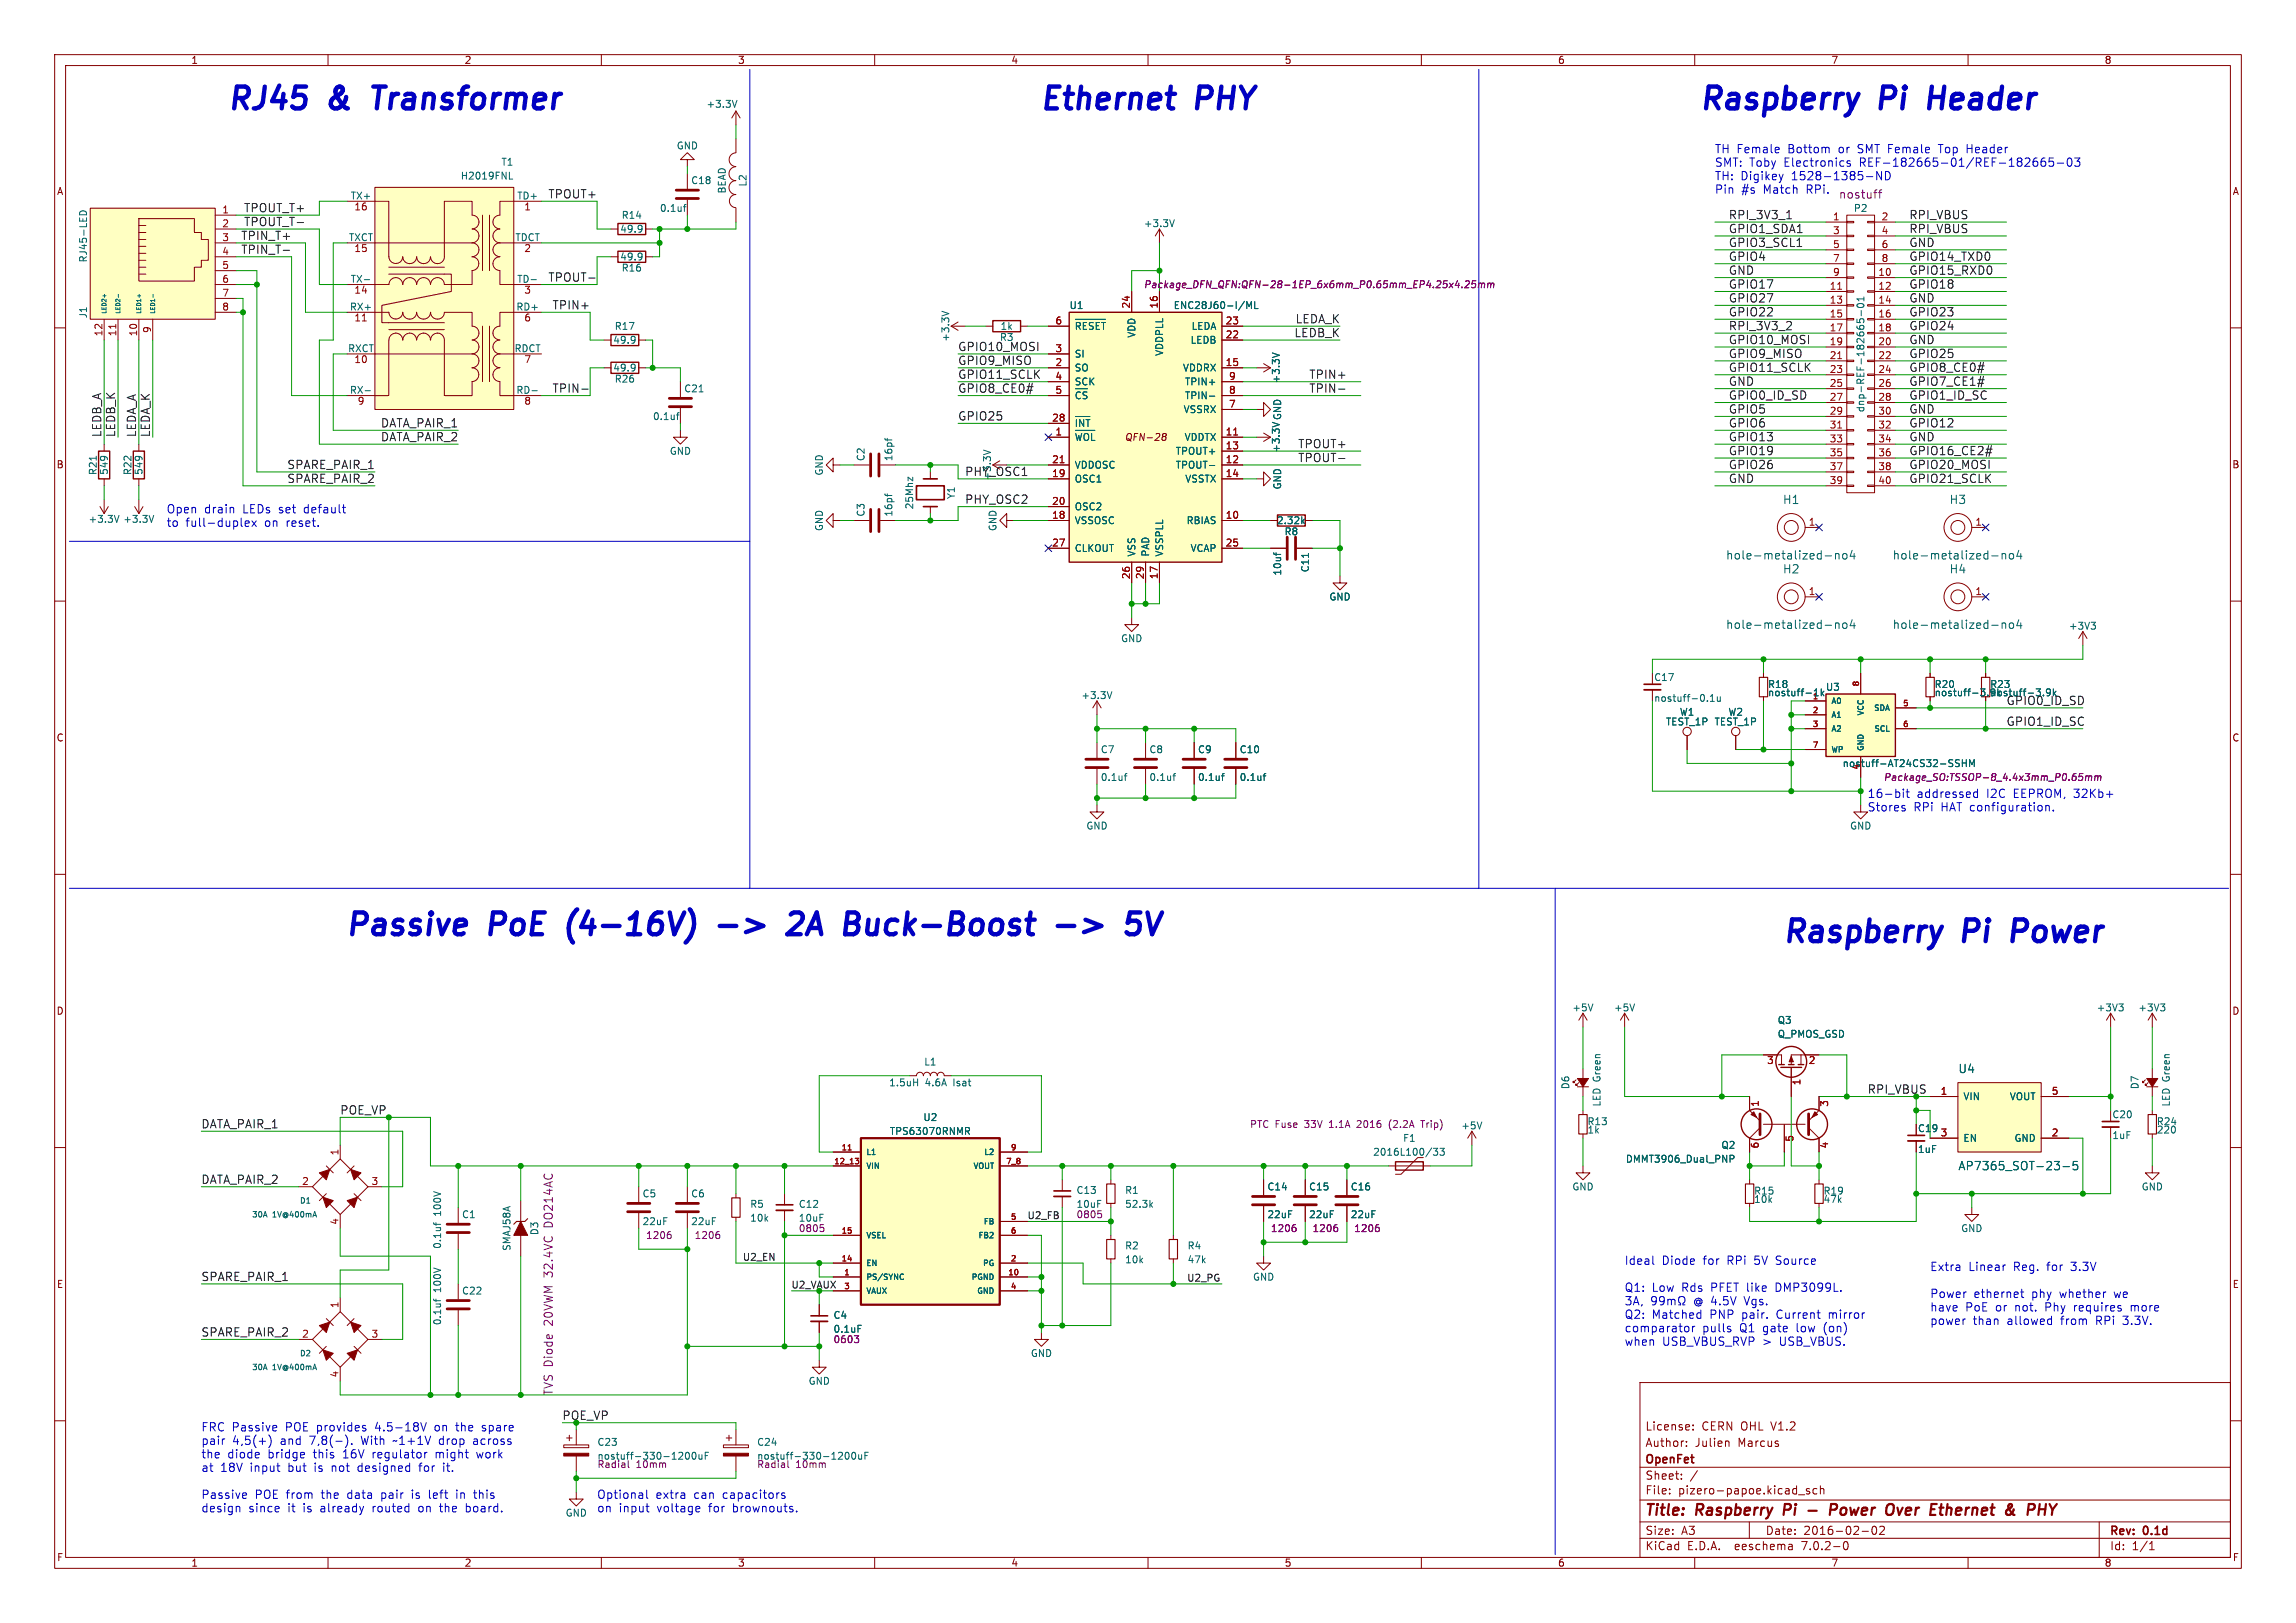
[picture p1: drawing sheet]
<svg xmlns="http://www.w3.org/2000/svg" width="420mm" height="297mm" viewBox="0 0 420 297" stroke-linecap="round" stroke-linejoin="round" font-family="sans-serif">
<defs><g id="words">
<g font-size="5.6" fill="#0000c2">
<text x="41.9" y="20.3">RJ45</text>
<text x="60.7" y="20.3">&amp;</text>
<text x="69.8" y="20.3">Transformer</text>
<text x="190.5" y="20.3">Ethernet</text>
<text x="219.2" y="20.3">PHY</text>
<text x="311.1" y="20.3">Raspberry</text>
<text x="344.3" y="20.3">Pi</text>
<text x="354.3" y="20.3">Header</text>
<text x="63.5" y="171.4">Passive</text>
<text x="90" y="171.4">PoE</text>
<text x="105.3" y="171.4">(4-16V)</text>
<text x="134.1" y="171.4">-&gt;</text>
<text x="148.2" y="171.4">2A</text>
<text x="159.6" y="171.4">Buck-Boost</text>
<text x="199.5" y="171.4">-&gt;</text>
<text x="326.4" y="172.7">Raspberry</text>
<text x="359.5" y="172.7">Pi</text>
<text x="369.6" y="172.7">Power</text>
</g>
<g font-size="2.8" fill="#840000">
<text x="301" y="277.8">Title:</text>
<text x="310.4" y="277.8">Raspberry</text>
<text x="327" y="277.8">Pi</text>
<text x="336.6" y="277.8">Power</text>
<text x="347.6" y="277.8">Over</text>
<text x="356.2" y="277.8">Ethernet</text>
<text x="370.6" y="277.8">&amp;</text>
<text x="375.2" y="277.8">PHY</text>
</g>
<g font-size="2.1" fill="#0000c2">
<text x="313.7" y="28.2">TH Female</text>
<text x="327.1" y="28.2">Bottom</text>
<text x="336.3" y="28.2">or</text>
<text x="339.9" y="28.2">SMT Female</text>
<text x="354.9" y="28.2">Top</text>
<text x="360" y="28.2">Header</text>
<text x="313.7" y="30.6">SMT: Toby</text>
<text x="313.7" y="33.1">TH: Digikey</text>
<text x="313.7" y="35.6">Pin</text>
<text x="318.6" y="35.6">#s</text>
<text x="322.6" y="35.6">Match</text>
<text x="326.3" y="30.6">Electronics</text>
<text x="327.7" y="33.1">1528-1385-ND</text>
<text x="330.5" y="35.6">RPi.</text>
<text x="340.2" y="30.6">REF-182665-01/REF-182665-03</text>
<text x="30.5" y="94.1">Open</text>
<text x="37.4" y="94.1">drain</text>
<text x="44.4" y="94.1">LEDs set</text>
<text x="55.7" y="94.1">default</text>
<text x="30.5" y="96.5">to</text>
<text x="34" y="96.5">full-duplex</text>
<text x="48.4" y="96.5">on</text>
<text x="52.4" y="96.5">reset.</text>
<text x="341.6" y="146.1">16-bit</text>
<text x="341.6" y="148.6">Stores</text>
<text x="350.1" y="148.6">RPi</text>
<text x="350.6" y="146.1">addressed</text>
<text x="355.1" y="148.6">HAT configuration.</text>
<text x="363.4" y="146.1">I2C</text>
<text x="368.3" y="146.1">EEPROM, 32Kb+</text>
<text x="297.2" y="231.6">Ideal</text>
<text x="304" y="231.6">Diode</text>
<text x="311.6" y="231.6">for</text>
<text x="316" y="231.6">RPi</text>
<text x="321" y="231.6">5V Source</text>
<text x="353.1" y="232.7">Extra</text>
<text x="360.1" y="232.7">Linear</text>
<text x="368.3" y="232.7">Reg.</text>
<text x="374.5" y="232.7">for</text>
<text x="378.9" y="232.7">3.3V</text>
<text x="297.2" y="236.5">Q1:</text>
<text x="297.2" y="239">3A,</text>
<text x="302.2" y="236.5">Low</text>
<text x="307.6" y="236.5">Rds</text>
<text x="309.8" y="239">@</text>
<text x="313" y="236.5">PFET like</text>
<text x="319.2" y="239">Vgs.</text>
<text x="324.9" y="236.5">DMP3099L.</text>
<text x="353.1" y="237.6">Power</text>
<text x="361" y="237.6">ethernet</text>
<text x="371.6" y="237.6">phy</text>
<text x="376.8" y="237.6">whether</text>
<text x="386.8" y="237.6">we</text>
<text x="297.2" y="241.4">Q2:</text>
<text x="297.2" y="243.9">comparator</text>
<text x="302.2" y="241.4">Matched</text>
<text x="311.4" y="243.9">pulls</text>
<text x="312.8" y="241.4">PNP</text>
<text x="318.2" y="243.9">Q1 gate</text>
<text x="318.7" y="241.4">pair.</text>
<text x="325.1" y="241.4">Current</text>
<text x="328.7" y="243.9">low</text>
<text x="333.7" y="243.9">(on)</text>
<text x="334.6" y="241.4">mirror</text>
<text x="353.1" y="240.1">have</text>
<text x="353.1" y="242.6">power</text>
<text x="359.5" y="240.1">PoE</text>
<text x="360.9" y="242.6">than</text>
<text x="365" y="240.1">or</text>
<text x="367.1" y="242.6">allowed</text>
<text x="368.6" y="240.1">not.</text>
<text x="374.2" y="240.1">Phy</text>
<text x="377" y="242.6">from</text>
<text x="379.5" y="240.1">requires</text>
<text x="383.5" y="242.6">RPi</text>
<text x="388.5" y="242.6">3.3V.</text>
<text x="389.9" y="240.1">more</text>
<text x="297.2" y="246.4">when</text>
<text x="304.1" y="246.4">USB_VBUS_RVP</text>
<text x="322.4" y="246.4">&gt;</text>
<text x="325.6" y="246.4">USB_VBUS.</text>
<text x="36.8" y="262">FRC Passive</text>
<text x="52.2" y="262">POE provides</text>
<text x="68.7" y="262">4.5-18V</text>
<text x="79.7" y="262">on</text>
<text x="83.7" y="262">the</text>
<text x="88.5" y="262">spare</text>
<text x="36.8" y="264.5">pair</text>
<text x="36.8" y="267">the</text>
<text x="36.8" y="269.5">at</text>
<text x="40.3" y="269.5">18V</text>
<text x="41.6" y="267">diode</text>
<text x="42.5" y="264.5">4,5(+)</text>
<text x="45.8" y="269.5">input</text>
<text x="49" y="267">bridge</text>
<text x="51.3" y="264.5">and</text>
<text x="52.7" y="269.5">but</text>
<text x="56.7" y="264.5">7,8(-).</text>
<text x="57.4" y="267">this</text>
<text x="57.6" y="269.5">is</text>
<text x="60.8" y="269.5">not</text>
<text x="62.8" y="267">16V</text>
<text x="65.7" y="269.5">designed</text>
<text x="66.2" y="264.5">With</text>
<text x="68.3" y="267">regulator</text>
<text x="72.1" y="264.5">~1+1V</text>
<text x="77" y="269.5">for</text>
<text x="79.9" y="267">might</text>
<text x="80.5" y="264.5">drop</text>
<text x="81.4" y="269.5">it.</text>
<text x="86.9" y="264.5">across</text>
<text x="87.5" y="267">work</text>
<text x="36.8" y="274.4">Passive</text>
<text x="46.6" y="274.4">POE from</text>
<text x="58.8" y="274.4">the</text>
<text x="63.6" y="274.4">data</text>
<text x="69.9" y="274.4">pair</text>
<text x="75.5" y="274.4">is</text>
<text x="78.7" y="274.4">left</text>
<text x="83.8" y="274.4">in</text>
<text x="87.2" y="274.4">this</text>
<text x="109.2" y="274.4">Optional</text>
<text x="120" y="274.4">extra</text>
<text x="126.9" y="274.4">can</text>
<text x="132.2" y="274.4">capacitors</text>
<text x="36.8" y="276.9">design</text>
<text x="45.5" y="276.9">since</text>
<text x="52.7" y="276.9">it</text>
<text x="55.5" y="276.9">is</text>
<text x="58.7" y="276.9">already</text>
<text x="68.3" y="276.9">routed</text>
<text x="76.8" y="276.9">on</text>
<text x="80.8" y="276.9">the</text>
<text x="85.6" y="276.9">board.</text>
<text x="109.2" y="276.9">on</text>
<text x="113.2" y="276.9">input</text>
<text x="120.2" y="276.9">voltage</text>
<text x="129.7" y="276.9">for</text>
<text x="134.1" y="276.9">brownouts.</text>
</g>
<g font-size="2.1" fill="#0f0f0f">
<text x="44.6" y="39">TPOUT_T+</text>
<text x="44.6" y="41.5">TPOUT_T-</text>
<text x="100.2" y="36.4">TPOUT+</text>
<text x="316.2" y="40.2">RPI_3V3_1</text>
<text x="349.2" y="40.2">RPI_VBUS</text>
<text x="44" y="46.6">TPIN_T-</text>
<text x="44" y="44">TPIN_T+</text>
<text x="316.2" y="47.8">GPIO4</text>
<text x="316.2" y="45.3">GPIO3_SCL1</text>
<text x="316.2" y="42.8">GPIO1_SDA1</text>
<text x="349.2" y="42.8">RPI_VBUS</text>
<text x="349.2" y="45.3">GND</text>
<text x="349.2" y="47.8">GPIO14_TXD0</text>
<text x="100.2" y="51.7">TPOUT-</text>
<text x="316.2" y="52.9">GPIO17</text>
<text x="316.2" y="50.4">GND</text>
<text x="349.2" y="50.4">GPIO15_RXD0</text>
<text x="349.2" y="52.9">GPIO18</text>
<text x="101" y="56.7">TPIN+</text>
<text x="236.9" y="59.3">LEDA_K</text>
<text x="316.2" y="55.5">GPIO27</text>
<text x="316.2" y="58">GPIO22</text>
<text x="349.2" y="55.5">GND</text>
<text x="349.2" y="58">GPIO23</text>
<text x="175.3" y="64.4">GPIO10_MOSI</text>
<text x="236.7" y="61.8">LEDB_K</text>
<text x="316.2" y="63.1">GPIO10_MOSI</text>
<text x="316.2" y="60.5">RPI_3V3_2</text>
<text x="316.2" y="65.6">GPIO9_MISO</text>
<text x="349.2" y="65.6">GPIO25</text>
<text x="349.2" y="63.1">GND</text>
<text x="349.2" y="60.5">GPIO24</text>
<text x="101" y="72">TPIN-</text>
<text x="175.3" y="72">GPIO8_CE0#</text>
<text x="175.3" y="66.9">GPIO9_MISO</text>
<text x="175.3" y="69.4">GPIO11_SCLK</text>
<text x="239.4" y="69.4">TPIN+</text>
<text x="239.4" y="72">TPIN-</text>
<text x="316.2" y="70.7">GND</text>
<text x="316.2" y="68.2">GPIO11_SCLK</text>
<text x="349.2" y="70.7">GPIO7_CE1#</text>
<text x="349.2" y="68.2">GPIO8_CE0#</text>
<text x="175.3" y="77.1">GPIO25</text>
<text x="316.2" y="75.8">GPIO5</text>
<text x="316.2" y="73.2">GPIO0_ID_SD</text>
<text x="349.2" y="73.2">GPIO1_ID_SC</text>
<text x="349.2" y="75.8">GND</text>
<text x="18.6" y="80" transform="rotate(-90 18.6 80)">LEDB_A</text>
<text x="21.2" y="80" transform="rotate(-90 21.2 80)">LEDB_K</text>
<text x="25" y="80" transform="rotate(-90 25 80)">LEDA_A</text>
<text x="27.5" y="80" transform="rotate(-90 27.5 80)">LEDA_K</text>
<text x="69.6" y="80.9">DATA_PAIR_2</text>
<text x="69.6" y="78.3">DATA_PAIR_1</text>
<text x="237.4" y="82.1">TPOUT+</text>
<text x="316.2" y="78.3">GPIO6</text>
<text x="316.2" y="80.9">GPIO13</text>
<text x="316.2" y="83.4">GPIO19</text>
<text x="349.2" y="83.4">GPIO16_CE2#</text>
<text x="349.2" y="80.9">GND</text>
<text x="349.2" y="78.3">GPIO12</text>
<text x="52.5" y="88.5">SPARE_PAIR_2</text>
<text x="52.5" y="85.9">SPARE_PAIR_1</text>
<text x="176.5" y="87.2">PHY_OSC1</text>
<text x="237.4" y="84.7">TPOUT-</text>
<text x="316.2" y="88.5">GND</text>
<text x="316.2" y="85.9">GPIO26</text>
<text x="349.2" y="88.5">GPIO21_SCLK</text>
<text x="349.2" y="85.9">GPIO20_MOSI</text>
<text x="176.5" y="92.3">PHY_OSC2</text>
<text x="367" y="132.9">GPIO1_ID_SC</text>
<text x="36.8" y="206.6">DATA_PAIR_1</text>
<text x="62.2" y="204.1">POE_VP</text>
<text x="36.8" y="216.8">DATA_PAIR_2</text>
<text x="36.8" y="234.5">SPARE_PAIR_1</text>
<text x="36.8" y="244.7">SPARE_PAIR_2</text>
</g>
<g font-size="2.1" fill="#840084">
<text x="336.3" y="36.5">nostuff</text>
<text x="101.3" y="224.6" transform="rotate(-90 101.3 224.6)">DO214AC</text>
<text x="101.3" y="242.7" transform="rotate(-90 101.3 242.7)">20VWM 32.4VC</text>
<text x="101.3" y="255.4" transform="rotate(-90 101.3 255.4)">TVS Diode</text>
</g>
<g font-size="2.1" fill="#006464">
<text x="326.1" y="92.4">H1</text>
<text x="356.6" y="92.4">H3</text>
<text x="315.7" y="102.6">hole-metalized-no4</text>
<text x="326.1" y="105.1">H2</text>
<text x="346.2" y="102.6">hole-metalized-no4</text>
<text x="356.6" y="105.1">H4</text>
<text x="315.7" y="115.3">hole-metalized-no4</text>
<text x="346.2" y="115.3">hole-metalized-no4</text>
<text x="367" y="129.1">GPIO0_ID_SD</text>
<text x="358.2" y="196.5">U4</text>
<text x="358.2" y="214.3">AP7365_SOT-23-5</text>
</g>
<g font-size="2.1" fill="#009600">
<text x="341.6" y="200.2">RPI_VBUS</text>
<text x="102.9" y="259.9">POE_VP</text>
</g>
<g font-size="2.1" fill="#840000">
<text x="301" y="261.9">License:</text>
<text x="311.3" y="261.9">CERN OHL V1.2</text>
<text x="301" y="268.1">OpenFet</text>
<text x="301" y="264.9">Author:</text>
<text x="310.1" y="264.9">Julien</text>
<text x="317.9" y="264.9">Marcus</text>
<text x="301" y="273.6">File:</text>
<text x="301" y="270.9">Sheet:</text>
<text x="307" y="273.6">pizero-papoe.kicad_sch</text>
<text x="301" y="281">Size:</text>
<text x="307.6" y="281">A3</text>
<text x="323" y="281">Date:</text>
<text x="329.9" y="281">2016-02-02</text>
<text x="386" y="281.2">Rev:</text>
<text x="392.2" y="281.2">0.1d</text>
<text x="301" y="283.8">KiCad</text>
<text x="308.6" y="283.8">E.D.A.</text>
<text x="317.4" y="283.8">eeschema</text>
<text x="329.7" y="283.8">7.0.2-0</text>
<text x="386" y="283.8">Id:</text>
<text x="390" y="283.8">1/1</text>
</g>
<g font-size="1.8" fill="#840000">
<text x="35" y="11.8">1</text>
<text x="85" y="11.8">2</text>
<text x="135" y="11.8">3</text>
<text x="185" y="11.8">4</text>
<text x="235" y="11.8">5</text>
<text x="285" y="11.8">6</text>
<text x="335" y="11.8">7</text>
<text x="385" y="11.8">8</text>
<text x="10.4" y="35.8">A</text>
<text x="408.4" y="35.8">A</text>
<text x="205.7" y="80.8">QFN-28</text>
<text x="10.3" y="85.8">B</text>
<text x="408.3" y="85.8">B</text>
<text x="10.3" y="135.8">C</text>
<text x="408.3" y="135.8">C</text>
<text x="10.3" y="185.8">D</text>
<text x="408.3" y="185.8">D</text>
<text x="350.8" y="207.3">C19</text>
<text x="10.4" y="235.8">E</text>
<text x="408.3" y="235.8">E</text>
<text x="10.4" y="285.8">F</text>
<text x="35" y="286.8">1</text>
<text x="85" y="286.8">2</text>
<text x="135" y="286.8">3</text>
<text x="185" y="286.8">4</text>
<text x="235" y="286.8">5</text>
<text x="285" y="286.8">6</text>
<text x="335" y="286.8">7</text>
<text x="385" y="286.8">8</text>
<text x="408.4" y="285.8">F</text>
</g>
<g font-size="1.8" fill="#006464">
<text x="129.2" y="19.9">+3.3V</text>
<text x="123.7" y="27.5">GND</text>
<text x="84.2" y="33">H2019FNL</text>
<text x="91.7" y="30.5">T1</text>
<text x="126.4" y="33.8">C18</text>
<text x="132.9" y="35.5" transform="rotate(-90 132.9 35.5)">BEAD</text>
<text x="136.7" y="34.2" transform="rotate(-90 136.7 34.2)">L2</text>
<text x="64.1" y="36.6">TX+</text>
<text x="94.6" y="36.6">TD+</text>
<text x="113.7" y="40.2">R14</text>
<text x="120.7" y="38.9">0.1uf</text>
<text x="209.2" y="41.7">+3.3V</text>
<text x="339.1" y="38.9">P2</text>
<text x="63.8" y="44.2">TXCT</text>
<text x="94.2" y="44.2">TDCT</text>
<text x="113.4" y="42.7">49.9</text>
<text x="113.4" y="47.8">49.9</text>
<text x="16.1" y="48.1" transform="rotate(-90 16.1 48.1)">RJ45-LED</text>
<text x="64.1" y="51.8">TX-</text>
<text x="94.6" y="51.8">TD-</text>
<text x="113.7" y="49.8">R16</text>
<text x="16.1" y="58.3" transform="rotate(-90 16.1 58.3)">J1</text>
<text x="64" y="56.9">RX+</text>
<text x="94.4" y="56.9">RD+</text>
<text x="195.6" y="56.7">U1</text>
<text x="214.6" y="56.7">ENC28J60-I/ML</text>
<text x="63.6" y="64.5">RXCT</text>
<text x="94.1" y="64.5">RDCT</text>
<text x="112.1" y="63.1">49.9</text>
<text x="112.4" y="60.5">R17</text>
<text x="173.8" y="62.6" transform="rotate(-90 173.8 62.6)">+3.3V</text>
<text x="183" y="60.5">1k</text>
<text x="196.6" y="65.6">SI</text>
<text x="196.6" y="61.1">~{RESET}</text>
<text x="207.8" y="61.9" transform="rotate(-90 207.8 61.9)">VDD</text>
<text x="212.9" y="65.2" transform="rotate(-90 212.9 65.2)">VDDPLL</text>
<text x="217.7" y="63.1">LEDB</text>
<text x="217.8" y="60.5">LEDA</text>
<text x="112.1" y="68.1">49.9</text>
<text x="112.4" y="70.2">R26</text>
<text x="125.1" y="71.9">C21</text>
<text x="196.6" y="68.1">SO</text>
<text x="196.6" y="70.7">SCK</text>
<text x="216.3" y="68.1">VDDRX</text>
<text x="216.6" y="70.7">TPIN+</text>
<text x="234.3" y="70.2" transform="rotate(-90 234.3 70.2)">+3.3V</text>
<text x="64" y="72.1">RX-</text>
<text x="94.4" y="72.1">RD-</text>
<text x="119.4" y="77">0.1uf</text>
<text x="196.6" y="73.8">~{CS}</text>
<text x="216.4" y="75.8">VSSRX</text>
<text x="216.6" y="73.2">TPIN-</text>
<text x="234.5" y="76.9" transform="rotate(-90 234.5 76.9)">GND</text>
<text x="341.2" y="75.5" transform="rotate(-90 341.2 75.5)">dnp-REF-182665-01</text>
<text x="122.5" y="83.4">GND</text>
<text x="196.6" y="81.4">~{WOL}</text>
<text x="196.6" y="78.9">~{INT}</text>
<text x="214.9" y="83.4">TPOUT+</text>
<text x="216.6" y="80.8">VDDTX</text>
<text x="234.3" y="82.9" transform="rotate(-90 234.3 82.9)">+3.3V</text>
<text x="17.8" y="87" transform="rotate(-90 17.8 87)">R21</text>
<text x="19.9" y="87" transform="rotate(-90 19.9 87)">549</text>
<text x="24.2" y="87" transform="rotate(-90 24.2 87)">R22</text>
<text x="26.2" y="87" transform="rotate(-90 26.2 87)">549</text>
<text x="150.7" y="87.1" transform="rotate(-90 150.7 87.1)">GND</text>
<text x="158.3" y="84.4" transform="rotate(-90 158.3 84.4)">C2</text>
<text x="163.4" y="84.4" transform="rotate(-90 163.4 84.4)">16pf</text>
<text x="196.6" y="88.5">OSC1</text>
<text x="196.6" y="85.9">VDDOSC</text>
<text x="214.9" y="85.9">TPOUT-</text>
<text x="216.7" y="88.5">VSSTX</text>
<text x="234.5" y="89.6" transform="rotate(-90 234.5 89.6)">GND</text>
<text x="16.1" y="95.8">+3.3V</text>
<text x="22.5" y="95.8">+3.3V</text>
<text x="158.3" y="94.6" transform="rotate(-90 158.3 94.6)">C3</text>
<text x="163.4" y="94.6" transform="rotate(-90 163.4 94.6)">16pf</text>
<text x="167.2" y="93.3" transform="rotate(-90 167.2 93.3)">25Mhz</text>
<text x="174.8" y="91.4" transform="rotate(-90 174.8 91.4)">Y1</text>
<text x="196.6" y="93.5">OSC2</text>
<text x="150.7" y="97.2" transform="rotate(-90 150.7 97.2)">GND</text>
<text x="182.4" y="97.2" transform="rotate(-90 182.4 97.2)">GND</text>
<text x="196.6" y="96.1">VSSOSC</text>
<text x="196.6" y="101.2">CLKOUT</text>
<text x="207.8" y="101.9" transform="rotate(-90 207.8 101.9)">VSS</text>
<text x="210.4" y="101.9" transform="rotate(-90 210.4 101.9)">PAD</text>
<text x="212.9" y="101.9" transform="rotate(-90 212.9 101.9)">VSSPLL</text>
<text x="216.9" y="96.1">RBIAS</text>
<text x="217.7" y="101.2">VCAP</text>
<text x="233.5" y="96.1">2.32k</text>
<text x="234.9" y="98.1">R8</text>
<text x="234.5" y="105.4" transform="rotate(-90 234.5 105.4)">10uf</text>
<text x="239.6" y="104.8" transform="rotate(-90 239.6 104.8)">C11</text>
<text x="243.1" y="110">GND</text>
<text x="205" y="117.7">GND</text>
<text x="378.4" y="115.4">+3V3</text>
<text x="302.5" y="124.8">C17</text>
<text x="197.8" y="128.1">+3.3V</text>
<text x="302.5" y="128.6">nostuff-0.1u</text>
<text x="307.2" y="131.1">W1</text>
<text x="316.1" y="131.1">W2</text>
<text x="323.3" y="126">R18</text>
<text x="323.3" y="127.6">nostuff-1k</text>
<text x="333.9" y="126.6">U3</text>
<text x="353.8" y="126">R20</text>
<text x="353.8" y="127.6">nostuff-3.9k nostuff-3.9k</text>
<text x="364" y="126">R23</text>
<text x="201.3" y="138">C7</text>
<text x="210.2" y="138">C8</text>
<text x="219.1" y="138">C9</text>
<text x="226.7" y="138">C10</text>
<text x="304.7" y="132.9">TEST_1P TEST_1P</text>
<text x="201.3" y="143.1">0.1uf</text>
<text x="210.2" y="143.1">0.1uf</text>
<text x="219.1" y="143.1">0.1uf</text>
<text x="226.7" y="143.1">0.1uf</text>
<text x="337" y="140.5">nostuff-AT24CS32-SSHM</text>
<text x="198.7" y="152">GND</text>
<text x="338.4" y="152">GND</text>
<text x="287.6" y="185.2">+5V</text>
<text x="295.2" y="185.2">+5V</text>
<text x="383.5" y="185.2">+3V3</text>
<text x="391.1" y="185.2">+3V3</text>
<text x="325.1" y="187.5">Q3</text>
<text x="325.1" y="190.1">Q_PMOS_GSD</text>
<text x="169" y="195.1">L1</text>
<text x="162.6" y="198.9">1.5uH</text>
<text x="169.2" y="198.9">4.6A</text>
<text x="174.4" y="198.9">Isat</text>
<text x="287.2" y="199.4" transform="rotate(-90 287.2 199.4)">D6</text>
<text x="292.9" y="202.6" transform="rotate(-90 292.9 202.6)">LED Green</text>
<text x="359.2" y="201.5">VIN</text>
<text x="367.5" y="201.5">VOUT</text>
<text x="391.4" y="199.4" transform="rotate(-90 391.4 199.4)">D7</text>
<text x="397.1" y="202.6" transform="rotate(-90 397.1 202.6)">LED Green</text>
<text x="162.7" y="207.8">TPS63070RNMR</text>
<text x="168.8" y="205.3">U2</text>
<text x="256.6" y="209.1">F1</text>
<text x="267.2" y="206.8">+5V</text>
<text x="290.3" y="206.1">R13</text>
<text x="290.3" y="207.6">1k</text>
<text x="359.2" y="209.1">EN</text>
<text x="368.4" y="209.1">GND</text>
<text x="386.3" y="204.8">C20</text>
<text x="386.3" y="208.6">1uF</text>
<text x="394.5" y="206.1">R24</text>
<text x="394.5" y="207.6">220</text>
<text x="251.1" y="211.6">2016L100/33</text>
<text x="297.3" y="212.9">DMMT3906_Dual_PNP</text>
<text x="314.8" y="210.4">Q2</text>
<text x="350.8" y="211.1">1uF</text>
<text x="117.5" y="219.3">C5</text>
<text x="126.4" y="219.3">C6</text>
<text x="137.2" y="221.2">R5</text>
<text x="146.1" y="221.2">C12</text>
<text x="196.9" y="218.6">C13</text>
<text x="205.7" y="218.6">R1</text>
<text x="205.7" y="221.2">52.3k</text>
<text x="231.8" y="218">C14</text>
<text x="239.4" y="218">C15</text>
<text x="247" y="218">C16</text>
<text x="287.6" y="218">GND</text>
<text x="320.8" y="218.8">R15</text>
<text x="320.8" y="220.3">10k</text>
<text x="333.5" y="218.8">R19</text>
<text x="333.5" y="220.3">47k</text>
<text x="391.7" y="218">GND</text>
<text x="80.8" y="222.6" transform="rotate(-90 80.8 222.6)">100V</text>
<text x="84.5" y="223.1">C1</text>
<text x="98.6" y="226.1" transform="rotate(-90 98.6 226.1)">D3</text>
<text x="117.5" y="224.3">22uF</text>
<text x="126.4" y="224.3">22uF</text>
<text x="137.2" y="223.7">10k</text>
<text x="231.8" y="223.1">22uF</text>
<text x="239.4" y="223.1">22uF</text>
<text x="247" y="223.1">22uF</text>
<text x="358.7" y="225.6">GND</text>
<text x="80.8" y="228.6" transform="rotate(-90 80.8 228.6)">0.1uf</text>
<text x="93.5" y="229" transform="rotate(-90 93.5 229)">SMAJ58A</text>
<text x="205.7" y="228.8">R2</text>
<text x="205.7" y="231.3">10k</text>
<text x="217.2" y="228.8">R4</text>
<text x="217.2" y="231.3">47k</text>
<text x="80.8" y="236.6" transform="rotate(-90 80.8 236.6)">100V</text>
<text x="84.5" y="237">C22</text>
<text x="229.1" y="234.5">GND</text>
<text x="80.8" y="242.6" transform="rotate(-90 80.8 242.6)">0.1uf</text>
<text x="152.4" y="241.5">C4</text>
<text x="188.5" y="248.5">GND</text>
<text x="147.9" y="253.6">GND</text>
<text x="109.2" y="264.7">C23</text>
<text x="138.4" y="264.7">C24</text>
<text x="103.4" y="277.7">GND</text>
</g>
<g font-size="1.8" fill="#a90000">
<text x="40.6" y="39.1">1</text>
<text x="40.6" y="41.7">2</text>
<text x="64.8" y="38.7">16</text>
<text x="95.9" y="38.7">1</text>
<text x="335.2" y="40.4">1</text>
<text x="344.1" y="40.4">2</text>
<text x="40.6" y="44.2">3</text>
<text x="40.6" y="46.7">4</text>
<text x="64.8" y="46.4">15</text>
<text x="95.9" y="46.4">2</text>
<text x="335.2" y="42.9">3</text>
<text x="335.2" y="45.5">5</text>
<text x="344.1" y="42.9">4</text>
<text x="344.1" y="45.5">6</text>
<text x="40.6" y="49.3">5</text>
<text x="40.6" y="51.8">6</text>
<text x="64.8" y="54">14</text>
<text x="95.9" y="54">3</text>
<text x="334.6" y="53.1">11</text>
<text x="335.2" y="48">7</text>
<text x="335.2" y="50.5">9</text>
<text x="343.5" y="50.5">10</text>
<text x="343.5" y="53.1">12</text>
<text x="344.1" y="48">8</text>
<text x="40.6" y="54.4">7</text>
<text x="40.6" y="56.9">8</text>
<text x="64.8" y="59.1">11</text>
<text x="95.9" y="59.1">6</text>
<text x="193" y="59.4">6</text>
<text x="206.8" y="56.5" transform="rotate(-90 206.8 56.5)">24</text>
<text x="211.8" y="56.5" transform="rotate(-90 211.8 56.5)">16</text>
<text x="224.2" y="59.4">23</text>
<text x="334.6" y="55.6">13</text>
<text x="334.6" y="58.2">15</text>
<text x="343.5" y="55.6">14</text>
<text x="343.5" y="58.2">16</text>
<text x="18.8" y="61.6" transform="rotate(-90 18.8 61.6)">12</text>
<text x="21.3" y="61.6" transform="rotate(-90 21.3 61.6)">11</text>
<text x="25.1" y="61.6" transform="rotate(-90 25.1 61.6)">10</text>
<text x="27.7" y="61" transform="rotate(-90 27.7 61)">9</text>
<text x="193" y="64.5">3</text>
<text x="224.2" y="62">22</text>
<text x="334.6" y="60.7">17</text>
<text x="334.6" y="63.2">19</text>
<text x="334.6" y="65.8">21</text>
<text x="343.5" y="60.7">18</text>
<text x="343.5" y="63.2">20</text>
<text x="343.5" y="65.8">22</text>
<text x="64.8" y="66.7">10</text>
<text x="95.9" y="66.7">7</text>
<text x="193" y="67.1">2</text>
<text x="193" y="69.6">4</text>
<text x="224.2" y="67.1">15</text>
<text x="224.8" y="69.6">9</text>
<text x="334.6" y="68.3">23</text>
<text x="334.6" y="70.9">25</text>
<text x="343.5" y="68.3">24</text>
<text x="343.5" y="70.9">26</text>
<text x="65.4" y="74.3">9</text>
<text x="95.9" y="74.3">8</text>
<text x="192.4" y="77.2">28</text>
<text x="193" y="72.1">5</text>
<text x="224.8" y="74.7">7</text>
<text x="224.8" y="72.1">8</text>
<text x="334.6" y="73.4">27</text>
<text x="334.6" y="75.9">29</text>
<text x="343.5" y="73.4">28</text>
<text x="343.5" y="75.9">30</text>
<text x="193" y="79.8">1</text>
<text x="224.2" y="79.8">11</text>
<text x="224.2" y="82.3">13</text>
<text x="334.6" y="78.5">31</text>
<text x="334.6" y="81">33</text>
<text x="334.6" y="83.6">35</text>
<text x="343.5" y="78.5">32</text>
<text x="343.5" y="81">34</text>
<text x="343.5" y="83.6">36</text>
<text x="192.4" y="87.4">19</text>
<text x="192.4" y="84.8">21</text>
<text x="224.2" y="84.8">12</text>
<text x="224.2" y="87.4">14</text>
<text x="334.6" y="86.1">37</text>
<text x="334.6" y="88.6">39</text>
<text x="343.5" y="86.1">38</text>
<text x="343.5" y="88.6">40</text>
<text x="192.4" y="95">18</text>
<text x="192.4" y="92.5">20</text>
<text x="224.2" y="95">10</text>
<text x="192.4" y="100.1">27</text>
<text x="224.2" y="100.1">25</text>
<text x="330.8" y="96.3">1</text>
<text x="361.3" y="96.3">1</text>
<text x="206.8" y="106" transform="rotate(-90 206.8 106)">26</text>
<text x="209.3" y="106" transform="rotate(-90 209.3 106)">29</text>
<text x="211.8" y="106" transform="rotate(-90 211.8 106)">17</text>
<text x="330.8" y="109">1</text>
<text x="361.3" y="109">1</text>
<text x="323.2" y="194.9">3</text>
<text x="330.8" y="194.9">2</text>
<text x="321.9" y="202.6" transform="rotate(-90 321.9 202.6)">1</text>
<text x="329.6" y="198.7" transform="rotate(-90 329.6 198.7)">1</text>
<text x="334.6" y="202.6" transform="rotate(-90 334.6 202.6)">3</text>
<text x="354.9" y="200.4">1</text>
<text x="375.3" y="200.4">5</text>
<text x="328.3" y="209" transform="rotate(-90 328.3 209)">5</text>
<text x="354.9" y="208">3</text>
<text x="375.3" y="208">2</text>
<text x="62" y="211.5" transform="rotate(-90 62 211.5)">1</text>
<text x="321.9" y="210.2" transform="rotate(-90 321.9 210.2)">6</text>
<text x="334.6" y="210.2" transform="rotate(-90 334.6 210.2)">4</text>
<text x="55.2" y="216.9">2</text>
<text x="67.9" y="216.9">3</text>
<text x="62" y="224.2" transform="rotate(-90 62 224.2)">4</text>
<text x="62" y="239.4" transform="rotate(-90 62 239.4)">1</text>
<text x="55.2" y="244.9">2</text>
<text x="67.9" y="244.9">3</text>
<text x="62" y="252.1" transform="rotate(-90 62 252.1)">4</text>
</g>
<g font-size="1.8" fill="#840084">
<text x="209.2" y="52.9">Package_DFN_QFN:QFN-28-1EP_6x6mm_P0.65mm_EP4.25x4.25mm</text>
<text x="344.5" y="143.1">Package_SO:TSSOP-8_4.4x3mm_P0.65mm</text>
<text x="228.6" y="206.6">PTC Fuse</text>
<text x="238.6" y="206.6">33V</text>
<text x="243.3" y="206.6">1.1A</text>
<text x="248.5" y="206.6">2016</text>
<text x="254.4" y="206.6">(2.2A</text>
<text x="260.4" y="206.6">Trip)</text>
<text x="196.9" y="221.2">10uF</text>
<text x="118.1" y="226.9">1206</text>
<text x="127" y="226.9">1206</text>
<text x="146.1" y="223.7">10uF</text>
<text x="146.1" y="225.6">0805</text>
<text x="196.9" y="223.1">0805</text>
<text x="232.4" y="225.6">1206</text>
<text x="240" y="225.6">1206</text>
<text x="247.7" y="225.6">1206</text>
<text x="152.4" y="244">0.1uF</text>
<text x="152.4" y="245.9">0603</text>
<text x="109.2" y="267.3">nostuff-330-1200uF</text>
<text x="109.2" y="268.8">Radial</text>
<text x="116.3" y="268.8">10mm</text>
<text x="138.4" y="267.3">nostuff-330-1200uF</text>
<text x="138.4" y="268.8">Radial</text>
<text x="145.5" y="268.8">10mm</text>
</g>
<g font-size="1.8" fill="#0f0f0f">
<text x="182.8" y="62.5">R3</text>
<text x="181.4" y="88" transform="rotate(-90 181.4 88)">+3.3V</text>
<text x="188" y="223.2">U2_FB</text>
<text x="135.9" y="230.8">U2_EN</text>
<text x="217.2" y="234.6">U2_PG</text>
</g>
<text font-size="1.8" fill="#009600" x="144.8" y="235.9">U2_VAUX</text>
<g font-size="1.4" fill="#a90000">
<text x="340.1" y="125.7" transform="rotate(-90 340.1 125.7)">8</text>
<text x="331.5" y="128">1</text>
<text x="331.5" y="130.6">2</text>
<text x="348" y="129.3">5</text>
<text x="331.5" y="133.1">3</text>
<text x="331.5" y="136.9">7</text>
<text x="348" y="133.1">6</text>
<text x="340.1" y="140.9" transform="rotate(-90 340.1 140.9)">4</text>
<text x="152.5" y="213.1">12_13</text>
<text x="153.9" y="210.6">11</text>
<text x="184" y="213.1">7_8</text>
<text x="184.8" y="210.6">9</text>
<text x="153.9" y="225.8">15</text>
<text x="184.8" y="223.3">5</text>
<text x="184.8" y="225.8">6</text>
<text x="153.9" y="230.9">14</text>
<text x="154.4" y="233.4">1</text>
<text x="184.4" y="233.4">10</text>
<text x="184.8" y="230.9">2</text>
<text x="154.4" y="236">3</text>
<text x="184.8" y="236">4</text>
</g>
<g font-size="1.4" fill="#006464">
<text x="335" y="129">A0</text>
<text x="335" y="131.5">A1</text>
<text x="341.1" y="131.1" transform="rotate(-90 341.1 131.1)">VCC</text>
<text x="342.7" y="130.2">SDA</text>
<text x="335" y="134">A2</text>
<text x="335" y="137.9">WP</text>
<text x="341.1" y="137.4" transform="rotate(-90 341.1 137.4)">GND</text>
<text x="342.7" y="134">SCL</text>
<text x="158.5" y="211.5">L1</text>
<text x="158.5" y="214.1">VIN</text>
<text x="177.9" y="214.1">VOUT</text>
<text x="179.9" y="211.5">L2</text>
<text x="54.8" y="220.4">D1</text>
<text x="46.1" y="222.9">30A</text>
<text x="49.8" y="222.9">1V@400mA</text>
<text x="158.5" y="226.8">VSEL</text>
<text x="178.8" y="226.8">FB2</text>
<text x="179.8" y="224.2">FB</text>
<text x="158.5" y="231.8">EN</text>
<text x="179.7" y="231.8">PG</text>
<text x="158.5" y="234.4">PS/SYNC</text>
<text x="158.5" y="236.9">VAUX</text>
<text x="177.6" y="234.4">PGND</text>
<text x="178.6" y="236.9">GND</text>
<text x="46.1" y="250.9">30A</text>
<text x="49.8" y="250.9">1V@400mA</text>
<text x="54.8" y="248.3">D2</text>
</g>
<g font-size="1.1" fill="#006464">
<text x="19.6" y="57.4" transform="rotate(-90 19.6 57.4)">LED2+</text>
<text x="22.2" y="57.4" transform="rotate(-90 22.2 57.4)">LED2-</text>
<text x="26" y="57.4" transform="rotate(-90 26 57.4)">LED1+</text>
<text x="28.5" y="57.4" transform="rotate(-90 28.5 57.4)">LED1-</text>
</g>
</g></defs>
<g fill="none" stroke="#840000" stroke-width=".18">
<path d="M10 10h400v277h-400zM12 12h396v273h-396zM60 10v2M110 10v2M160 10v2M210 10v2M260 10v2M310 10v2M360 10v2M16.5 38.1h22.9v20.3h-22.9zM39.4 39.4h3.8M63.5 36.8h7.6v10.2"/>
<path d="M68.6 34.3h25.4v40.6h-25.4zM88.3 39.4v10.1M89.5 39.4v10.1M99.1 36.8h-7.7v2.6a1.26 1.26 0 0 0-1.2 1.2 1.26 1.26 0 0 0 1.2 1.3 1.27 1.27 0 0 0-1.2 1.3 1.27 1.27 0 0 0 1.2 1.2M125.7 29.2h1.3l-1.3-1.3-1.2 1.3h1.2v1.3M125.7 31.8v2.7M125.7 36.6v2.8M134.6 28a1.26 1.26 0 0 0-1.2 1.2 1.26 1.26 0 0 0 1.2 1.3 1.3 1.3 0 0 0-1.3 1.3 1.3 1.3 0 0 0 1.3 1.3 1.27 1.27 0 0 0-1.3 1.2 1.27 1.27 0 0 0 1.3 1.3M134.6 35.6a1.21 1.21 0 0 0-1.2 1.2 1.21 1.21 0 0 0 1.2 1.2M134.6 20.3v2.6M134.6 25.4v2.5M134.6 38.1v2.5"/>
<path d="M134.6 20.3l-.7 1.3M134.6 20.3l.8 1.3M337.8 39.4h5.1v50.8h-5.1zM10 60h2M19 58.4v3.8M21.6 58.4v3.8M25.4 41.3h1.3M25.4 42.5h1.3M25.4 43.8h1.3M25.4 45.1h1.3M25.4 46.4h1.3M25.4 47.6h1.3"/>
<path d="M25.4 48.9h1.3M25.4 50.2h1.3M25.4 40h10.2v2.5h1.2v1.3h1.3v3.8h-1.3v1.3h-1.2v2.5h-10.2zM25.4 58.4v3.8M27.9 58.4v3.8M39.4 41.9h3.8M39.4 44.5h3.8M39.4 47h3.8M39.4 49.5h3.8M39.4 52.1h3.8M39.4 54.6h3.8M39.4 57.2h3.8"/>
<path d="M63.5 44.5h22.9a1.26 1.26 0 0 1 1.2 1.2 1.26 1.26 0 0 1-1.2 1.3M63.5 52.1h7.6M63.5 57.2h7.6M71.1 50.2h11.4v3.1l-12.7 2.6v3.2h11.5M71.1 48.9h10.2M71.1 52.1a1.27 1.27 0 0 1 1.3-1.3 1.27 1.27 0 0 1 1.3 1.3 1.26 1.26 0 0 1 1.2-1.3 1.26 1.26 0 0 1 1.3 1.3M71.1 57.1a1.26 1.26 0 0 0 1.3 1.3 1.26 1.26 0 0 0 1.3-1.3M71.1 47a1.26 1.26 0 0 0 1.3 1.2 1.26 1.26 0 0 0 1.3-1.2M73.7 57.2a1.26 1.26 0 0 0 1.2 1.2 1.26 1.26 0 0 0 1.3-1.2M73.7 47a1.26 1.26 0 0 0 1.2 1.2 1.26 1.26 0 0 0 1.3-1.2M76.2 57.2a1.27 1.27 0 0 0 1.3 1.2 1.27 1.27 0 0 0 1.3-1.2 1.26 1.26 0 0 0 1.2 1.2 1.26 1.26 0 0 0 1.3-1.2h5.1v2.5a1.26 1.26 0 0 1 1.2 1.2 1.26 1.26 0 0 1-1.2 1.3M86.3 47a1.26 1.26 0 0 1 1.3 1.2 1.26 1.26 0 0 1-1.3 1.3l.1 2.6h-5.1a1.26 1.26 0 0 0-1.3-1.3 1.26 1.26 0 0 0-1.2 1.3 1.27 1.27 0 0 0-1.3-1.3 1.27 1.27 0 0 0-1.3 1.3"/>
<path d="M86.4 44.4a1.27 1.27 0 0 0 1.2-1.2 1.27 1.27 0 0 0-1.2-1.3 1.26 1.26 0 0 0 1.2-1.3 1.26 1.26 0 0 0-1.2-1.2v-2.6h-5.1v10.2a1.26 1.26 0 0 1-1.3 1.2 1.26 1.26 0 0 1-1.2-1.2 1.27 1.27 0 0 1-1.3 1.2 1.27 1.27 0 0 1-1.3-1.2M88.3 59.7v10.2M89.5 59.7v10.2M91.4 47a1.27 1.27 0 0 0-1.2 1.3 1.27 1.27 0 0 0 1.2 1.2v2.6h7.7M99.1 57.2h-7.7v2.5a1.26 1.26 0 0 0-1.2 1.2 1.26 1.26 0 0 0 1.2 1.3M99.1 44.5h-7.7a1.26 1.26 0 0 0-1.2 1.2 1.26 1.26 0 0 0 1.2 1.3M111.8 41.9h1.2M111.8 47h1.2M118.1 41.9h1.3M118.1 47h1.3M174 59.7l1.3 .8M174 59.7h2.5"/>
<path d="M175.3 58.9l-1.3 .8M180.3 59.7h1.3M186.7 59.7h1.3M191.8 59.7h3.8M207 53.3v3.9M212.1 41.9l-.8 1.3M212.1 41.9v2.6M212.1 53.3v3.9M212.1 41.9l.8 1.3M223.5 59.7h3.8M334 40.6h3.8M334 50.8h3.8"/>
<path d="M334 53.3h3.8M334 55.9h3.8M334 58.4h3.8M334 43.2h3.8M334 45.7h3.8M334 48.3h3.8M337.8 58.3h1.3v.2h-1.3zM337.8 55.8h1.3v.2h-1.3zM337.8 53.2h1.3v.3h-1.3zM337.8 50.7h1.3v.2h-1.3zM337.8 48.1h1.3v.3h-1.3zM337.8 45.6h1.3v.2h-1.3z"/>
<path d="M337.8 43.1h1.3v.2h-1.3zM337.8 40.5h1.3v.3h-1.3zM341.6 58.3h1.3v.2h-1.3zM341.6 55.8h1.3v.2h-1.3zM341.6 53.2h1.3v.3h-1.3zM341.6 50.7h1.3v.2h-1.3zM341.6 48.1h1.3v.3h-1.3zM341.6 45.6h1.3v.2h-1.3zM341.6 43.1h1.3v.2h-1.3zM341.6 40.5h1.3v.3h-1.3zM342.9 40.6h3.8M342.9 50.8h3.8"/>
<path d="M342.9 53.3h3.8M342.9 55.9h3.8M342.9 58.4h3.8M342.9 43.2h3.8M342.9 45.7h3.8M342.9 48.3h3.8M408 60h2M63.5 64.8h22.9M71.1 62.2v10.2h-7.6M71.1 60.3h10.2M71.1 62.2a1.27 1.27 0 0 1 1.3-1.2 1.27 1.27 0 0 1 1.3 1.2 1.26 1.26 0 0 1 1.2-1.2 1.26 1.26 0 0 1 1.3 1.2M76.2 62.2a1.27 1.27 0 0 1 1.3-1.2 1.27 1.27 0 0 1 1.3 1.2 1.26 1.26 0 0 1 1.2-1.2 1.26 1.26 0 0 1 1.3 1.2v10.2h5.1l-.1-2.6a1.26 1.26 0 0 0 1.3-1.2 1.26 1.26 0 0 0-1.3-1.3"/>
<path d="M86.4 64.8a1.26 1.26 0 0 1 1.2 1.2 1.26 1.26 0 0 1-1.2 1.3M86.4 62.2a1.26 1.26 0 0 1 1.2 1.3 1.26 1.26 0 0 1-1.2 1.2M91.4 67.3a1.27 1.27 0 0 0-1.2 1.3 1.27 1.27 0 0 0 1.2 1.3v2.5h7.7M91.4 64.8a1.26 1.26 0 0 0-1.2 1.2 1.26 1.26 0 0 0 1.2 1.3M91.4 62.2a1.26 1.26 0 0 0-1.2 1.3 1.26 1.26 0 0 0 1.2 1.2M91.4 64.8h7.7M110.5 62.2h1.3M110.5 67.3h1.3M116.8 62.2h1.3M116.8 67.3h1.3M124.5 78.7v1.3h1.2l-1.2 1.3-1.3-1.3h1.3M124.5 69.9v2.7"/>
<path d="M124.5 74.7v2.8M191.8 67.3h3.8M191.8 64.8h3.8M191.8 72.4h3.8M191.8 77.5h3.8M191.8 69.9h3.8M212.7 79.8l.1 .1M212.7 79.4l.2-.1 .4 .1 .1 .2-.3 .3M212.8 79.9h.3M212.8 79.9h-.1M213.1 79.9h.1a.41 .41 0 0 1 0 .6 .41 .41 0 0 1-.6 0M223.5 62.2h3.8"/>
<path d="M223.5 67.3h3.8M223.5 72.4h3.8M223.5 69.9h3.8M223.5 74.9h3.8M229.9 74.9h1.2v1.3l1.3-1.3-1.3-1.2v1.2M229.9 67.3h2.5M231.1 66.5l1.3 .8M231.1 79.2l1.3 .8M232.4 67.3l-1.3 .8M334 61h3.8M334 63.5h3.8M334 66h3.8"/>
<path d="M334 68.6h3.8M334 71.1h3.8M334 73.7h3.8M334 76.2h3.8M334 78.7h3.8M337.8 78.6h1.3v.3h-1.3zM337.8 76.1h1.3v.2h-1.3zM337.8 73.5h1.3v.3h-1.3zM337.8 71h1.3v.2h-1.3zM337.8 68.5h1.3v.2h-1.3zM337.8 65.9h1.3v.3h-1.3zM337.8 63.4h1.3v.2h-1.3z"/>
<path d="M337.8 60.8h1.3v.3h-1.3zM341.6 78.6h1.3v.3h-1.3zM341.6 76.1h1.3v.2h-1.3zM341.6 73.5h1.3v.3h-1.3zM341.6 71h1.3v.2h-1.3zM341.6 68.5h1.3v.2h-1.3zM341.6 65.9h1.3v.3h-1.3zM341.6 63.4h1.3v.2h-1.3zM341.6 60.8h1.3v.3h-1.3zM342.9 61h3.8M342.9 63.5h3.8M342.9 66h3.8"/>
<path d="M342.9 68.6h3.8M342.9 71.1h3.8M342.9 73.7h3.8M342.9 76.2h3.8M342.9 78.7h3.8M18.3 92.7l.7 1.3M19 81.3v1.3M19 87.6v1.3M19 91.4v2.6M19.8 92.7l-.8 1.3M24.6 92.7l.8 1.3M25.4 81.3v1.3"/>
<path d="M25.4 87.6v1.3M25.4 91.4v2.6M26.2 92.7l-.8 1.3M152.4 85.1v1.3l-1.3-1.3 1.3-1.3v1.3h1.3M152.4 95.3v1.2l-1.3-1.2 1.3-1.3v1.3h1.3M156.2 85.1h2.8M156.2 95.3h2.8M161 85.1h2.8M161 95.3h2.8M170.2 86.4v1.2M170.2 92.7v1.3M182.9 84.3l-1.3 .8"/>
<path d="M184.1 95.3v1.2l-1.2-1.2 1.2-1.3v1.3h1.3M191.8 85.1h3.8M191.8 95.3h3.8M191.8 80h3.8M191.8 87.6h3.8M191.8 92.7h3.8M223.5 85.1h3.8M223.5 95.3h3.8M223.5 80h3.8M223.5 82.6h3.8M223.5 87.6h3.8M229.9 87.6h1.2v1.3l1.3-1.3-1.3-1.2v1.2"/>
<path d="M229.9 80h2.5M232.4 95.3h1.3M232.4 80l-1.3 .8M238.8 95.3h1.2M330.2 96.5h2.5M334 81.3h3.8M334 83.8h3.8M334 86.4h3.8M334 88.9h3.8M337.8 88.8h1.3v.2h-1.3zM337.8 86.2h1.3v.3h-1.3zM337.8 83.7h1.3v.2h-1.3z"/>
<path d="M337.8 81.2h1.3v.2h-1.3zM341.6 88.8h1.3v.2h-1.3zM341.6 86.2h1.3v.3h-1.3zM341.6 83.7h1.3v.2h-1.3zM341.6 81.2h1.3v.2h-1.3zM342.9 81.3h3.8M342.9 83.8h3.8M342.9 86.4h3.8M342.9 88.9h3.8M360.7 96.5h2.5M10 110h2M191.8 100.3h3.8"/>
<path d="M207 113v1.3h1.3l-1.3 1.3-1.3-1.3h1.3M207 102.9v3.8M209.5 102.9v3.8M212.1 102.9v3.8M223.5 100.3h3.8M232.4 100.3h2.8M237.2 100.3h2.8M245.1 105.4v1.3h1.3l-1.3 1.3-1.3-1.3h1.3M330.2 109.2h2.5M360.7 109.2h2.5M381 115.6l-.8 1.2M381 115.6v2.5"/>
<path d="M381 115.6l.8 1.2M408 110h2M200.7 128.3v2.5M200.7 135.9v2.8M200.7 128.3l-.8 1.2M200.7 128.3l.7 1.2M209.5 135.9v2.8M218.4 135.9v2.8M226.1 135.9v2.8M302.3 126.2v2.1M308.6 134.6v2.6M317.5 134.6v2.6"/>
<path d="M322.6 123.2v.8M322.6 127.5v.8M330.2 128.3h3.8M330.2 130.8h3.8M330.2 133.4h3.8M330.2 137.2h3.8M340.4 123.2v3.8M340.4 138.4v3.8M346.7 133.4h3.8M346.7 129.5h3.8M353.1 123.2v.8M353.1 127.5v.8"/>
<path d="M363.2 123.2v.8M363.2 127.5v.8M10 160h2M200.7 147.3v1.3h-1.3l1.3 1.3 1.2-1.3h-1.2M200.7 140.7v2.8M209.5 140.7v2.8M218.4 140.7v2.8M226.1 140.7v2.8M340.4 147.3v1.3h1.2l-1.2 1.3-1.3-1.3h1.3M408 160h2M166.4 196.9h1.2a.64 .64 0 0 1 .7-.7 .64 .64 0 0 1 .6 .7 .64 .64 0 0 1 .6-.7 .64 .64 0 0 1 .7 .7 .64 .64 0 0 1 .6-.7 .64 .64 0 0 1 .6 .7 .64 .64 0 0 1 .7-.7 .64 .64 0 0 1 .6 .7h1.3M288.3 197.6l-.5 .5v-.2v.2h.2"/>
<path d="M288.5 198.9h2.1M288.8 198.1l-.5 .5v-.2v.2h.2M289.6 185.4l-.8 1.3M289.6 185.4v2.6M289.6 195.6v1.8M289.6 198.9v1.8M289.6 185.4l.7 1.3M297.2 185.4l-.8 1.3M297.2 185.4v2.6M297.2 185.4l.7 1.3M322.6 193h3.3v1.8M327.7 195.3v5.4"/>
<path d="M329.4 193v1.8M332.7 193h-5v1.8M358.1 198.1h15.3v12.7h-15.3zM386.1 185.4v2.6M386.1 185.4l-.8 1.3M386.1 185.4l.7 1.3M392.4 197.6l-.5 .5v-.2v.2h.3M392.7 198.9h2M392.9 198.1l-.5 .5v-.2v.2h.3M393.7 185.4v2.6M393.7 195.6v1.8M393.7 198.9v1.8"/>
<path d="M393.7 185.4l-.8 1.3M393.7 185.4l.8 1.3M10 210h2M54.6 217.2h2.5M57.1 217.2l5.1-5.1 5.1 5.1-5.1 5zM59.7 213.4l1.3 1.2M59.7 218.4l-1.3 1.3M62.2 209.6v2.5M64.8 213.4l-1.3 1.2M64.8 218.4l1.2 1.3M67.3 217.2h2.5M95.2 219.7v3.8"/>
<path d="M116.8 217.2v2.8M125.7 217.2v2.8M134.6 218.4v.8M143.5 218.4v2.1M152.4 210.8h5.1M152.4 213.4h5.1M182.9 210.8h5.1M182.9 213.4h5.1M194.3 215.9v2M194.3 218.9v2.1M203.2 215.9v.8M231.1 215.9v2.8"/>
<path d="M238.8 215.9v2.8M246.4 215.9v2.8M254 213.4h7.6M260.3 211.8h-1l-3 3.1h-1M269.2 207l-.7 1.3M269.2 207v2.6M269.2 207l.8 1.3M289.6 213.4v1.2h1.2l-1.2 1.3-1.3-1.3h1.3M289.6 203.2v.8M289.6 207.5v.8M320 200.7v2.5l1.9 1.9M320 215.9v.8"/>
<path d="M321.9 206.4l-1.9 1.9v2.5M322.6 205.7h7.6zM326.4 205.8v5M330.8 206.4l1.9 1.9v2.5M332.7 200.7v2.5l-1.9 1.9M332.7 215.9v.8M350.5 208.8v2M353.1 200.7h5M353.1 208.3h5M373.4 200.7h5.1M373.4 208.3h5.1M386.1 206.2v2.1"/>
<path d="M393.7 213.4v1.2h1.3l-1.3 1.3-1.3-1.3h1.3M393.7 203.2v.8M393.7 207.5v.8M408 210h2M62.2 222.2v2.6M62.2 237.5v2.5M83.8 221v2.8M83.8 225.8v2.8M83.8 234.9v2.8M83.8 239.8v2.8M95.2 226.1v3.8M116.8 222v2.8"/>
<path d="M125.7 222v2.8M134.6 222.8v.7M143.5 221.5v2M149.9 238.8v2M152.4 233.7h5.1M152.4 231.1h5.1M152.4 226.1h5.1M152.4 236.2h5.1M182.9 233.7h5.1M182.9 231.1h5.1M182.9 226.1h5.1M182.9 236.2h5.1"/>
<path d="M182.9 223.5h5.1M203.2 220.2v.8M203.2 226.1v.7M203.2 230.4v.7M214.6 226.1v.7M214.6 230.4v.7M231.1 229.9v1.2h1.3l-1.3 1.3-1.2-1.3h1.2M231.1 220.7v2.8M238.8 220.7v2.8M246.4 220.7v2.8M320 220.2v.8M332.7 220.2v.8"/>
<path d="M360.7 221v1.2h1.2l-1.2 1.3-1.3-1.3h1.3M10 260h2M54.6 245.1h2.5M57.1 245.1l5.1-5.1 5.1 5.1-5.1 5.1zM59.7 241.3l1.3 1.3M59.7 246.4l-1.3 1.2M62.2 250.2v2.5M64.8 241.3l-1.3 1.3M64.8 246.4l1.2 1.2M67.3 245.1h2.5M149.9 248.9v1.3h1.2l-1.2 1.3-1.3-1.3h1.3M149.9 241.8v2"/>
<path d="M190.5 243.8v1.3h1.3l-1.3 1.3-1.3-1.3h1.3M300 253h108v32h-108zM408 260h2M103.1 264.4h4.6v.5h-4.6zM103.6 263.1h1M104.1 262.6v1.1M105.4 273v1.3h1.3l-1.3 1.3-1.3-1.3h1.3M105.4 261.6v2.8M105.4 266.4v2.8M132.3 264.4h4.6v.5h-4.6zM132.8 263.1h1.1M133.3 262.6v1.1"/>
<path d="M134.6 261.6v2.8M134.6 266.4v2.8M300 278.5h108M300 274.5h108M300 268.5h108M305.4 273.3v.1M305.4 272.5v.1M307.6 270.6v.1M307.6 269.8v.1M308.5 264.6v.1M308.5 263.8v.1M309.7 261.6v.1"/>
<path d="M309.7 260.8v.1M310.5 269.1l-1.3 2M316.1 263.7l.2 .2v.8M320 278.5v3M329 273.5h1.1M331 272.5l-.4-.1-.2 .2 .1 .2 .5 .2v.3h-.6M332.3 272.5l-.4-.1-.3 .3v.4l.2 .2h.5M333 272.5l.2-.1 .4 .1v.9M333 271.9v1.5M342.6 279.4l.2-.1a.8 .8 0 0 1 .5 .7 .8 .8 0 0 1-.5 .8 1 1 0 0 1-.2-1.4zM343.8 279.4l.6-.1 .2 .1 .1 .3-.9 1.1h.9M384 278.5v6.5"/>
<path d="M60 285v2M110 285v2M160 285v2M210 285v2M260 285v2M300 281.5h108M310 285v2M327.6 282.6l.2 .2v.8M327.8 283.5l-.5 .1M327.8 283h-.5M337.3 282.2l.3-.1a.8 .8 0 0 1 .5 .7 .8 .8 0 0 1-.5 .8l-.3-.1-.1-.5zM340.6 280.2h1.2"/>
<path d="M360 285v2M393.2 283.6h.9M393.2 282.5l.4-.4v1.5"/>
<circle cx="327.7" cy="96.5" r="2.54"/>
<circle cx="327.7" cy="96.5" r="1.27"/>
<circle cx="358.1" cy="96.5" r="2.54"/>
<circle cx="358.1" cy="96.5" r="1.27"/>
<circle cx="327.7" cy="109.2" r="2.54"/>
<circle cx="327.7" cy="109.2" r="1.27"/>
<circle cx="358.1" cy="109.2" r="2.54"/>
<circle cx="358.1" cy="109.2" r="1.27"/>
<circle cx="308.6" cy="133.9" r=".76"/>
<circle cx="317.5" cy="133.9" r=".76"/>
</g>
<path d="M330.8 276.5h1.5M335.9 275.3l-.9-.1-.3 2M335.9 276.1l-.3 .2h-.8M346.2 275.3a1.49 1.49 0 0 1 0 1.6M354.8 275.9h.7M355.2 277.2h.1M373 276.2h1.1M374.3 275.2l-.3 2" fill="none" stroke="#840000" stroke-width=".4"/>
<g fill="none" stroke="#006464" stroke-width=".18">
<path d="M134.8 18.4l-.4 1.2M14.7 38.7a.66 .66 0 0 1 .8-.1 .66 .66 0 0 1 .3 .7h-1.2zM93.2 32.8h.6M125 37.8h.5M125.5 37.4l-.3 .2v1.1M21.7 53.8v.6M28 53.8v.6M66.6 51.2h1M97.2 51.2h.9M117.3 41.3l.1 .7-.1 .4M117.3 46.4l.1 .6-.1 .5M117.4 41.8l-.1 .2"/>
<path d="M117.4 46.9l-.1 .1M172.3 57l1.3 .4M196.7 58.4h5.5M197.6 59.2l-.2-.2h-.5v1.3M198.8 59h-.6v1.3M200 59.1l-.5-.1-.2 .2M201.1 59h-.6v1.3M201.5 59h.7M201.9 59v1.3M214.8 40.2l-.4 1.3M228.1 56.5v-1.3l.4 .9 .4-.9v1.3M229.5 55.2v1.3h.6"/>
<path d="M339.7 58.4v.6l.6 .1-.1-.2v-.4l.2-.2 .4 .1 .1 .2-.1 .5M339.7 55.7a.75 .75 0 0 1 1.2 .3 .72 .72 0 0 1-1.2-.2zM340.5 56.8v1M340.9 54.3v.8M340.9 54.7h-1.2l.3 .4M66.8 71.5h1M97.3 71.5h1M116.1 61.6l.1 .7-.2 .4M116.1 66.7l.1 .7-.2 .4M116.2 62.1l-.1 .2M116.2 67.2l-.1 .2M123.7 75.9h.5"/>
<path d="M124.2 75.5l-.3 .2v1.1M196.7 78.8h3.6M196.7 76.2h2.7M196.8 79.3l.3 1.3M196.9 76.8v1.3M197.6 71.8l-.3-.1-.4 .3M197.9 79.3l-.3 1.3M198.2 76.8v1.3l-.7-1.3v1.3M198.7 76.8h.7M198.8 71.8l-.5-.1-.2 .2M199 76.8v1.3M199.7 79.3v1.3"/>
<path d="M221.2 72.5h1M232.7 64.6l1.3 .4M232.7 77.3l1.3 .4M21.8 94.3l-.5 1.3M28.1 94.3l-.4 1.3M161.9 80.2v.3M161.9 90.4v.2M162.3 80.2v.5M162.3 90.4v.5M167 87.3v.7l-.9-.7v.7M179.9 82.4l1.3 .4M221.2 85.2h1"/>
<path d="M238.2 95.4l.4 .4M238.6 95l-.5 .5M233 101.2l.1 .2M233.4 101.2v.4M333.9 114.4h1.1M333.9 101.7h1.1M335.8 101.3v1M335.8 114v1M335.8 114.1l.2-.1 .3 .1 .1 .9M335.8 101.4l.2-.1 .3 .1 .1 .9M337.2 114.1l.4-.1 .3 .3v.4l-.3 .3-.4-.1-.1-.2v-.4zM337.2 101.4l.4-.1 .3 .3v.4l-.3 .3-.4-.1-.1-.2v-.4z"/>
<path d="M338.8 113.4l-.4 1.1h1M338.8 100.7l-.4 1.1h1M339.2 101.3v1M339.2 114v1M364.3 114.4h1.2M364.3 101.7h1.2M366.2 114.1l.2-.1 .4 .1 .1 .9M366.2 101.4l.2-.1 .4 .1 .1 .9M366.2 101.3v1M366.2 114v1M367.7 114.1l.3-.1 .3 .3v.4l-.3 .3-.3-.1-.2-.2v-.4zM367.7 101.4l.3-.1 .3 .3v.4l-.3 .3-.3-.1-.2-.2v-.4z"/>
<path d="M369.3 113.4l-.4 1.1h1M369.3 100.7l-.4 1.1h1M369.6 101.3v1M369.6 114v1M382.5 113.9h.8l-.4 .5M383.1 114.4l.2 .2v.3l-.2 .2M203.4 126.6l-.4 1.2M312.3 128.2v.1M312.9 128.3h.7M312.9 127.4l.3-.3v1.2M314.1 127.5l.1 .8h.3l.2-.1M314.7 127.5v.8"/>
<path d="M331.9 127.3h.7M331.9 126.4l.3-.3v1.2M333.1 126.1v1.2M333.3 126.8l.3 .5M333.6 126.5l-.5 .5M357.7 139.4l.7 .5-.2 .4-.5-.1M358.4 139.1l-.5-.1-.2 .3M359 139v1.3M359 139.6h.7M359.7 139v1.3M374.6 126.8l-.3-.2v-.3l.2-.2h.3l.3 .2-.1 .7M375.1 126.6l-.3 .2"/>
<path d="M375.6 126.1v1.2M376.1 126.5l-.5 .5M205.7 142h.4M206.1 141.6l-.3 .1v1.1M214.6 142h.4M215 141.6l-.3 .1v1.1M223.4 142h.5M223.9 141.6l-.3 .1v1.1M231.1 142h.4M231.5 141.6l-.3 .1v1.1M360.3 140.3v-1.3l.4 .9 .4-.9v1.3M167.1 198h.8"/>
<path d="M167.9 197.4v1.3M291.4 183.7l-.4 1.3M299 183.7l-.4 1.3M387.6 183.7h.8l-.4 .5M388.1 184.2l.3 .2v.3l-.3 .3M395.2 183.7h.8l-.4 .5M395.8 184.2l.2 .2v.3l-.2 .3M176.6 206.3h.5l.2 .3-.1 .3-.6 .1M176.9 207l.4 .6M262.2 210.1h.8l-.4 .5 .3 .1v.6l-.2 .1-.5-.1M263.4 210.1h.8l-.4 .5 .3 .1v.6l-.2 .1-.5-.1M271.1 205.3l-.5 1.3"/>
<path d="M316.5 212.1l.6-.1 .1-.2-.1-.3-.6-.1v1.3M377.4 213.5h1.1M380 212.5h-.7l-.1 .8 .2-.2 .5 .1 .2 .2-.1 .5-.2 .2-.6-.2M79.3 237.7l.2 .3h1.1M79.3 223.8l.2 .3h1.1M79.8 223.8v.4M79.8 237.7v.5M165.1 233.1l.2 .1M165.3 234.1h-.2M210.5 220.4l.3 .5M210.8 220.1l-.5 .5M156.9 242.5h.7"/>
<path d="M125.5 265.9l.2-.1a.68 .68 0 0 1 .4 .6 .68 .68 0 0 1-.4 .6l-.3-.5zM126.7 265.9l.2-.1a.68 .68 0 0 1 .4 .6 .68 .68 0 0 1-.4 .6l-.3-.5zM127.9 266.2v.8h.3l.2-.1M128.4 266.2v.8M129 266.4h.4M129.6 265.8h-.6v1.2M154.8 265.8h.1a.68 .68 0 0 1 .4 .6 .68 .68 0 0 1-.4 .6 .84 .84 0 0 1-.1-1.2zM156 265.8h.1a.68 .68 0 0 1 .4 .6 .68 .68 0 0 1-.4 .6 .84 .84 0 0 1-.1-1.2zM157.1 266.2v.8h.3l.2-.1M157.6 266.2v.8M158.2 266.4h.4M158.8 265.8h-.6v1.2"/>
</g>
<g fill="#ffffc2" stroke="#ffffc2" stroke-width=".18">
<path d="M16.5 38.1h22.9v20.3h-22.9z"/>
<path d="M157.5 208.3h25.4v30.5h-25.4z"/>
<path d="M68.6 34.3h25.4v40.6h-25.4z"/>
<path d="M195.6 57.2h27.9v45.7h-27.9z"/>
<path d="M358.1 198.1h15.3v12.7h-15.3z"/>
<path d="M334 127h12.7v11.4h-12.7z"/>
</g>
<path d="M21.2 59.4v.7M66.3 58.7h.7M336.2 52.9h.7M225.7 79.6h.7M336.2 65.6h.7M336.2 78.3h.7M193.9 84.7h.7M155.1 210.4h.6M156.4 212h.7l-.4 .4M156.9 212.4l.2 .1v.3l-.2 .2" fill="none" stroke="#a90000" stroke-width=".18"/>
<g fill="none" stroke="#840000" stroke-width=".25">
<path d="M113 40.9h5.1v2h-5.1zM113 46h5.1v2h-5.1zM181.6 58.7h5.1v2h-5.1zM195.6 57.2h27.9v45.7h-27.9zM111.8 61.2h5v2h-5zM111.8 66.3h5v2h-5zM18 82.6h2.1v5h-2.1zM24.4 82.6h2v5h-2zM233.7 94.2h5.1v2.1h-5.1zM334 127h12.7v11.4h-12.7zM325.4 194.8h1M325.8 195.3h3.8"/>
<path d="M327.2 194.8h1M328.9 194.8h1M255.3 212.6h5v1.5h-5z"/>
<circle cx="327.7" cy="194.3" r="2.82"/>
<circle cx="321.3" cy="205.7" r="2.82"/>
<circle cx="331.5" cy="205.7" r="2.82"/>
</g>
<g fill="none" stroke="#840000" stroke-width=".51">
<path d="M123.7 36.3h4.1M123.7 34.8h4.1M122.4 74.4h4.1M122.4 72.9h4.1M159.3 83.1v4M159.3 93.2v4.1M160.8 83.1v4M160.8 93.2v4.1M235.5 98.3v4.1M237 98.3v4.1M198.6 138.9h4.1M207.5 138.9h4.1"/>
<path d="M216.4 138.9h4.1M224 138.9h4.1M198.6 140.5h4.1M207.5 140.5h4.1M216.4 140.5h4.1M224 140.5h4.1M229.1 218.9h4.1M236.7 218.9h4.1M244.3 218.9h4.1M321.9 203.8v3.8M330.8 203.8v3.8M81.8 239.5h4.1"/>
<path d="M81.8 238h4.1M81.8 225.6h4.1M81.8 224h4.1M114.8 221.7h4.1M114.8 220.2h4.1M123.7 221.7h4.1M123.7 220.2h4.1M229.1 220.5h4.1M236.7 220.5h4.1M244.3 220.5h4.1"/>
</g>
<path d="M321.8 124h1.5v3.5h-1.5zM352.3 124h1.5v3.5h-1.5zM362.5 124h1.5v3.5h-1.5zM133.9 219.2h1.5v3.6h-1.5zM202.4 216.7h1.6v3.5h-1.6zM288.8 204h1.5v3.5h-1.5zM319.3 216.7h1.5v3.5h-1.5zM332 216.7h1.5v3.5h-1.5zM392.9 204h1.6v3.5h-1.6zM96.5 223l-.5 .5h-1.5l-.5 .5M202.4 226.8h1.6v3.6h-1.6zM213.9 226.8h1.5v3.6h-1.5z" fill="none" stroke="#840000" stroke-width=".2"/>
<g fill="#840000" stroke="#840000" stroke-width=".18">
<path d="M392.7 197.4h2l-1 1.5z"/>
<path d="M95.2 223.5l1.3 2.6h-2.5z"/>
<path d="M103.1 265.9h4.6v.5h-4.6z"/>
<path d="M320.3 204l.5-.5 .5 1z"/>
<path d="M332 203.5l.5 .5-1 .5z"/>
<path d="M327.7 193.3l.3 1h-.7z"/>
<path d="M288.5 197.4h2.1l-1 1.5z"/>
<path d="M58.4 214.6l1.9-.6-.6 1.9z"/>
<path d="M64.1 214l1.9 .6-1.2 1.3z"/>
<path d="M59.1 219.1l1.9 .6-1.3 1.3z"/>
<path d="M63.5 219.7l1.9-.6-.6 1.9z"/>
<path d="M58.4 242.6l1.9-.7-.6 1.9z"/>
<path d="M64.1 241.9l1.9 .7-1.2 1.2z"/>
<path d="M59.1 247l1.9 .6-1.3 1.3z"/>
<path d="M63.5 247.6l1.9-.6-.6 1.9z"/>
<path d="M132.3 265.9h4.6v.5h-4.6z"/>
</g>
<path d="M157.5 208.3h25.4v30.5h-25.4z" fill="none" stroke="#840000" stroke-width=".41"/>
<path d="M300.7 126.2h3.1M192.8 218.9h3M349 208.8h3M384.6 206.2h3M142 221.5h3M148.3 241.8h3.1" fill="none" stroke="#840000" stroke-width=".33"/>
<path d="M167.6 88.9h5.1v2.5h-5.1zM168.9 87.6h2.5M168.9 92.7h2.5M300.7 125.2h3.1M192.8 217.9h3M349 207.8h3M384.6 205.2h3M142 220.5h3M148.3 240.8h3.1" fill="none" stroke="#840000" stroke-width=".3"/>
<g fill="none" stroke="#840084" stroke-width=".18">
<path d="M343.6 35.3h.6M344.2 34.7l-.4 .3v1.3M266.6 51.3l-.4 .9h.8M266.9 51.8l-.1 .9M267.4 52.5v.2M268.1 51.5l.5-.1 .2 .4-.9 .9h.8M270 51.4h-.6l-.2 .6 .2-.1h.4l.1 .2-.1 .4-.2 .2-.4-.2M270.5 51.9l.4-.1 .1 .2M270.5 51.8l-.1 .9M271 52l.2-.2 .3 .1v.8M271 52v.7M272.2 51.9l.4-.1 .1 .2"/>
<path d="M272.2 51.8l-.1 .9M272.7 52l.2-.2 .3 .1v.8M272.7 52l-.1 .7M380.4 141.6h.6M380.5 142l.4 .2 .1 .4-.3 .2h-.3M381.5 142.1l.4-.1 .2 .2M381.6 142l-.1 .8M382.1 142.2l.2-.2h.3l-.1 .8M382.1 142.2l-.1 .6M383.2 142.1l.4-.1 .2 .2M383.2 142l-.1 .8M383.8 142.2l.2-.2h.3l-.1 .8"/>
<path d="M383.8 142.2l-.1 .6M122.4 225.4h.3M122.5 225.9l.3 .2v.3l-.3 .2M131.3 225.4h.2M131.4 225.9l.3 .2v.3l-.3 .2M150.5 224.6l.2 .2v.3l-.2 .3M201.3 222.1l.2 .2v.3l-.2 .2M236.7 224.1h.3M236.8 224.6l.3 .2v.3l-.3 .3M244.3 224.1h.3M244.5 224.6l.2 .2v.3l-.2 .3M252 224.1h.2"/>
<path d="M252.1 224.6l.2 .2v.3l-.2 .3M156.8 244.9l.3 .3v.3l-.3 .2M157.1 244.4l-.5 .5M114.9 267.3v1.1l.2 .2M121.7 267.9v.7M144.1 267.3v1.1l.2 .2M151 267.9v.7"/>
</g>
<g fill="none" stroke="#0f0f0f" stroke-width=".18">
<path d="M51.8 45.8h1.2M107.7 50.9h1.2M326.8 40h.9M328.7 45.1h.9M106.4 71.2h1.2M187.9 70.8h1.1M244.9 71.2h1.1M361.9 69.5h1.1M361.9 67h1.1M244.9 83.9h1.1M363.2 82.9h1.1M363.3 82.2h1.1"/>
<path d="M364.3 81.5l-.5 2"/>
</g>
<g fill="none" stroke="#0000c2" stroke-width=".18">
<path d="M137.2 12.7v149.9M270.5 12.7v149.9M325.4 27v.3l-.7 .2M326.2 31.9l-.4 1M334.4 27l.2 .2v.8M338.4 29.5l-.3-.1-.2 .2v.3l.5 .1v.4h-.5M341.4 32.3h1.2M344.2 31.4v1.5l-.9-1.5v1.5M344.9 31.4v1.5a.79 .79 0 0 0 .9-.6 .79 .79 0 0 0-.5-.9M372.6 28.9a.6 .6 0 0 0-.7 .7v.5l.1 .3h.5l.2-.1 .1-.5-.2-.2-.4-.1-.3 .3M374.1 28.9a.6 .6 0 0 0-.8 .7v.5l.2 .3h.4l.2-.1 .1-.5-.1-.2-.5-.1-.3 .3M375.6 28.9h-.7l-.1 .7 .2-.1 .5 .1 .2 .2-.1 .5-.2 .1-.6-.1"/>
<path d="M376.3 29.9h1.2M378.4 29l.1-.1a.83 .83 0 0 1 .6 .6 .83 .83 0 0 1-.3 .9h-.2a.83 .83 0 0 1-.6-.6 .83 .83 0 0 1 .4-.8zM379.5 28.9h1l-.6 .6 .5 .1v.7l-.2 .1h-.5l-.2-.1M12.7 99.1h124.5M42.7 92.9v1M44.8 95.8l.8-.1-.1-.3-.4-.1-.3 .2 .1 .8h.6M46.1 95.3l.8 1M46.9 95.3l-.8 1M58.2 96.2v.1M62.6 92.8h.6M62.8 92.3v1.3l.4 .3M348.2 144.4v.2"/>
<path d="M348.2 144.9v1M348.3 147.9l.2 .2-.2 .3M348.3 147.4l.2 .1M348.7 144.9h.5M348.9 144.4v1.3l.3 .2M361.2 145h.5M361.2 145.9h.5M361.7 144.4v1.5M374.2 147.4v1M374.2 147.5l.2-.1 .4 .1 .1 .9M375.6 148.3v.1M385.3 145.4h1.2"/>
<path d="M12.7 162.6h395M284.5 162.6v121.9M302.3 231.2l.2 .2M302.4 237.3l-.3 .3 .1 .5 .5 .1 .3-.3M302.7 237.3l.2 .1a1.01 1.01 0 0 1-.4 1.4h-.2M303.9 237.3l-.3 .3v.5l.5 .1 .3-.3M304.1 237.3l.3 .1a1.01 1.01 0 0 1-.4 1.4h-.3M305.1 237.8v1M305.1 237.9l.4-.1 .2 .2M305.7 238l.3-.2h.3l.1 1M305.7 238v.8M307.5 237.3h-.2a.7 .7 0 0 0 .1 1.2v.3h-.3"/>
<path d="M307.8 237.3h.2a.7 .7 0 0 1-.2 1.2v.3h.4M311.1 239.7v1.6M313.4 237.2l-.3 1.1h.9M313.8 237.8v1M314.6 238.6v.2M315.3 237.3l-.1 .7 .3-.2 .5 .1 .1 .6-.3 .3-.6-.2M316.6 237.3l.5 1.5 .5-1.5M336.7 236.2v.1M366.7 231.5h.1M369.6 236.4h.6M369.8 235.9v1.3l.4 .2M385.1 236.4h.1"/>
<path d="M387.8 239.4l.2 .2-.2 .3M387.8 238.9l.2 .1M308.6 242.7l.3 .3v.4l-.3 .3M309.6 242.7v1M310 242.7l-.3 .1-.1 .2M310.7 240.2l.4 .1M311.1 241.2l-.4 .1M316.4 243.2l.2 .2-.2 .3M316.4 242.7l.2 .1M332.4 240.2h.6M332.8 241.3h.2M341.1 240.2l-.3 .1"/>
<path d="M374.8 241.4h.5M375.3 240.9v1.5M375.3 242.3l-.5 .1M41 263.3h.1M43.7 275.7l.2 .2v.8M44.9 273.2l.2 .4-.7 .1M45 274.1l-.1 .1M49.2 262.7a1.79 1.79 0 0 1 0 2.1M50.4 260.8l.2 .4-.7 .2M50.5 261.8l-.1 .1M50.6 268.3h.6M51.1 269.3h.1"/>
<path d="M55.5 265.8l.2 .3-.7 .2M55.6 266.7l-.1 .1M63.5 263l.1 .9-.4 .9M64.3 264.2v.1M66.5 261.4h.4v.2l-.2 .3h-.3M66.5 260.8l.4 .1M66.5 275.7l-.4 1M74.8 268.3h.1M74.9 267.7v1.6M74.9 269.2l-.1 .1M77 260.3l.5 1.6 .5-1.6M77.7 265.8v1"/>
<path d="M78.1 265.8l-.3 .1-.1 .2M118.1 275.7h.6M118.3 272.7v1.3l.2 .2M118.4 276.6l.3 .1M127.5 275.7h.4l.1 .3-.7 .2M127.9 276.6l-.4 .1M143.5 273.3l-.3-.1-.2 .2v.2l.5 .2v.3h-.5M145 276.2v.4M145.7 276.5v.2"/>
</g>
<path d="M68.3 15.8h2.3M126.2 166.4a4.6 4.6 0 0 1-.6 5.9M131.6 169.4h3.1M146.6 167.2l-.4-.2h-.9l-.7 .4M146.6 168.7l-2.6 2.3h2.5M193.5 169.4h3M206.5 168.7l.4-.2h.9l.4 .2 .3 .6-.1 .9-.5 .6-.4 .2h-.9M206.7 167h1.9M209.9 167l.8 4 1.9-4" fill="none" stroke="#0000c2" stroke-width=".8"/>
<g fill="none" stroke="#009600" stroke-width=".18">
<path d="M63.5 36.8h-5.1v2.6h-15.2M99.1 36.8h10.1v5.1h2.6M125.7 30.5v1.3M125.7 39.4v2.5M134.6 22.9v2.5M43.2 49.5h3.8v36.9h21.6M43.2 44.5h12.7v12.7h7.6M43.2 47h10.1v25.4h10.2M43.2 57.2h1.2M43.2 54.6h1.2v34.3h24.2M43.2 41.9h15.2v10.2h5.1M43.2 52.1h3.8"/>
<path d="M63.5 44.5h-2.5v17.7h-2.6v19.1h25.4M99.1 44.5h21.5M99.1 57.2h8.8v5h2.6M111.8 47h-2.6v5.1h-10.1M120.6 41.9v5.1h-1.2M134.6 40.6v1.3h-15.2M176.5 59.7h3.8M188 59.7h3.8M212.1 49.5h-5.1v3.8M212.1 44.5v8.8M227.3 59.7h17.8M313.7 53.3h20.3"/>
<path d="M313.7 55.9h20.3M313.7 58.4h20.3M313.7 50.8h20.3M313.7 48.3h20.3M313.7 40.6h20.3M313.7 45.7h20.3M313.7 43.2h20.3M346.7 53.3h20.3M346.7 55.9h20.3M346.7 58.4h20.3M346.7 50.8h20.3M346.7 48.3h20.3"/>
<path d="M346.7 40.6h20.3M346.7 45.7h20.3M346.7 43.2h20.3M19 62.2v19.1M21.6 62.2v17.8M25.4 62.2v19.1M27.9 62.2v17.8M63.5 64.8h-2.5v13.9h22.8M110.5 67.3h-2.6v5.1h-8.8M118.1 62.2h1.3v5.1M118.1 67.3h6.4v2.6M124.5 77.5v1.2"/>
<path d="M175.3 72.4h16.5M175.3 67.3h16.5M175.3 77.5h16.5M175.3 69.9h16.5M175.3 64.8h16.5M227.3 62.2h17.8M227.3 72.4h21.6M227.3 67.3h2.6M227.3 69.9h21.6M227.3 74.9h2.6M313.7 78.7h20.3M313.7 68.6h20.3"/>
<path d="M313.7 66h20.3M313.7 71.1h20.3M313.7 73.7h20.3M313.7 76.2h20.3M313.7 63.5h20.3M313.7 61h20.3M346.7 78.7h20.3M346.7 68.6h20.3M346.7 66h20.3M346.7 71.1h20.3M346.7 73.7h20.3M346.7 76.2h20.3"/>
<path d="M346.7 63.5h20.3M346.7 61h20.3M19 88.9v2.5M25.4 88.9v2.5M153.7 95.3h2.5M153.7 85.1h2.5M163.8 85.1h11.5v2.5h16.5M170.2 85.1v1.3M170.2 94v1.3M184.1 85.1h7.7M185.4 95.3h6.4M191.8 92.7h-16.5v2.6h-11.5"/>
<path d="M227.3 95.3h5.1M227.3 85.1h21.6M227.3 87.6h2.6M227.3 80h2.6M227.3 82.6h21.6M240 95.3h5.1v10.1M313.7 81.3h20.3M313.7 88.9h20.3M313.7 86.4h20.3M313.7 83.8h20.3M346.7 81.3h20.3M346.7 88.9h20.3"/>
<path d="M346.7 86.4h20.3M346.7 83.8h20.3M207 106.7v6.3M209.5 106.7v3.8M212.1 106.7v3.8h-5.1M227.3 100.3h5.1M240 100.3h5.1M381 118.1v2.6h-78.7v2.5M200.7 133.4h25.4v2.5M200.7 130.8v5.1M209.5 133.4v2.5M218.4 133.4v2.5"/>
<path d="M302.3 128.3v16.5h38.1M308.6 137.2v2.5h19.1M317.5 137.2h12.7M322.6 120.7v2.5M322.6 128.3v8.9M327.7 133.4h2.5M327.7 130.8h2.5M330.2 128.3h-2.5v16.5M340.4 120.7v2.5M350.5 133.4h30.5M350.5 129.5h30.5M353.1 120.7v2.5"/>
<path d="M353.1 128.3v1.2M363.2 120.7v2.5M363.2 128.3v5.1M200.7 143.5v3.8M209.5 143.5v2.6M218.4 143.5v2.6M226.1 143.5v2.6h-25.4M340.4 142.2v5.1M166.4 196.9h-16.5v13.9h2.5M174 196.9h16.5v13.9h-2.5M289.6 188v7.6M297.2 188v12.7h22.8"/>
<path d="M322.6 193h-7.6v7.7M332.7 193h5.1v7.7M386.1 188v15.2M393.7 188v7.6M36.8 217.2h17.8M36.8 207h36.9v10.2h-3.9M62.2 209.6v-5.1h16.5v8.9h73.7M71.1 204.5v27.9h-8.9v5.1M83.8 213.4v7.6M95.2 213.4v6.3M116.8 213.4v3.8M125.7 213.4v3.8"/>
<path d="M134.6 213.4v5M143.5 213.4v5M188 213.4h66M194.3 213.4v2.5M203.2 213.4v2.5M214.6 213.4v12.7M231.1 213.4v2.5M238.8 213.4v2.5M246.4 213.4v2.5M269.2 209.6v3.8h-7.6M289.6 200.7v2.5M289.6 208.3v5.1"/>
<path d="M320 210.8v5.1M326.4 210.8v2.6h-6.4M327.7 200.7v12.7h5M332.7 200.7h20.4M332.7 210.8v5.1M350.5 203.2h2.6v5.1M350.5 200.7v5M350.5 210.8v12.7h-30.5v-2.5M360.7 218.4v2.6M378.5 200.7h7.6M378.5 208.3h2.5v10.1M386.1 208.3v10.1h-35.6"/>
<path d="M393.7 200.7v2.5M393.7 208.3v5.1M36.8 234.9h36.9v10.2h-3.9M62.2 224.8v5.1h16.5v25.4M83.8 228.6v6.3M95.2 229.9v25.4M116.8 224.8v3.8h8.9M125.7 224.8v30.5h-63.5v-2.6M134.6 223.5v7.6h17.8M143.5 223.5v22.9M143.5 226.1h8.9M144.8 236.2h5.1v2.6"/>
<path d="M149.9 231.1v2.6h2.5M188 231.1h10.1v3.8h25.4M188 226.1h2.5v17.7M188 223.5h15.2M188 236.2h2.5M188 233.7h2.5M194.3 221v21.6M203.2 221v5.1M203.2 231.1v11.5h-12.7M214.6 231.1v3.8M231.1 223.5v6.4M238.8 223.5v3.8"/>
<path d="M246.4 223.5v3.8h-15.3M332.7 221v2.5M36.8 245.1h17.8M83.8 242.6v12.7M125.7 246.4h24.2M149.9 243.8v5.1M105.4 261.6v-1.3h29.2v1.3M105.4 269.2v3.8M134.6 269.2v1.3h-29.2"/>
</g>
<path d="M191.2 79.4l1.2 1.2M192.4 79.4l-1.2 1.2M191.2 99.7l1.2 1.2M192.4 99.7l-1.2 1.2M332.1 95.9l1.2 1.2M333.3 95.9l-1.2 1.2M362.6 95.9l1.2 1.2M363.8 95.9l-1.2 1.2M332.1 108.6l1.2 1.2M333.3 108.6l-1.2 1.2M362.6 108.6l1.2 1.2M363.8 108.6l-1.2 1.2" fill="none" stroke="#000084" stroke-width=".18"/>
<g fill="#009600" stroke="#009600" stroke-width=".18">
<circle cx="149.9" cy="231.1" r=".46"/>
<circle cx="194.3" cy="213.4" r=".46"/>
<circle cx="190.5" cy="233.7" r=".46"/>
<circle cx="190.5" cy="236.2" r=".46"/>
<circle cx="149.9" cy="246.4" r=".46"/>
<circle cx="83.8" cy="213.4" r=".46"/>
<circle cx="95.2" cy="213.4" r=".46"/>
<circle cx="134.6" cy="213.4" r=".46"/>
<circle cx="125.7" cy="213.4" r=".46"/>
<circle cx="105.4" cy="270.5" r=".46"/>
<circle cx="125.7" cy="246.4" r=".46"/>
<circle cx="125.7" cy="228.6" r=".46"/>
<circle cx="116.8" cy="213.4" r=".46"/>
<circle cx="83.8" cy="255.3" r=".46"/>
<circle cx="95.2" cy="255.3" r=".46"/>
<circle cx="71.1" cy="204.5" r=".46"/>
<circle cx="78.7" cy="255.3" r=".46"/>
<circle cx="143.5" cy="213.4" r=".46"/>
<circle cx="143.5" cy="226.1" r=".46"/>
<circle cx="143.5" cy="246.4" r=".46"/>
<circle cx="231.1" cy="213.4" r=".46"/>
<circle cx="246.4" cy="213.4" r=".46"/>
<circle cx="332.7" cy="223.5" r=".46"/>
<circle cx="332.7" cy="213.4" r=".46"/>
<circle cx="231.1" cy="227.3" r=".46"/>
<circle cx="238.8" cy="227.3" r=".46"/>
<circle cx="238.8" cy="213.4" r=".46"/>
<circle cx="320" cy="213.4" r=".46"/>
<circle cx="315" cy="200.7" r=".46"/>
<circle cx="337.8" cy="200.7" r=".46"/>
<circle cx="327.7" cy="133.4" r=".46"/>
<circle cx="363.2" cy="133.4" r=".46"/>
<circle cx="340.4" cy="144.8" r=".46"/>
<circle cx="327.7" cy="144.8" r=".46"/>
<circle cx="327.7" cy="139.7" r=".46"/>
<circle cx="322.6" cy="137.2" r=".46"/>
<circle cx="190.5" cy="242.6" r=".46"/>
<circle cx="194.3" cy="242.6" r=".46"/>
<circle cx="203.2" cy="223.5" r=".46"/>
<circle cx="203.2" cy="213.4" r=".46"/>
<circle cx="214.6" cy="234.9" r=".46"/>
<circle cx="350.5" cy="203.2" r=".46"/>
<circle cx="386.1" cy="200.7" r=".46"/>
<circle cx="381" cy="218.4" r=".46"/>
<circle cx="360.7" cy="218.4" r=".46"/>
<circle cx="350.5" cy="218.4" r=".46"/>
<circle cx="170.2" cy="95.3" r=".46"/>
<circle cx="218.4" cy="146.1" r=".46"/>
<circle cx="209.5" cy="146.1" r=".46"/>
<circle cx="209.5" cy="133.4" r=".46"/>
<circle cx="209.5" cy="110.5" r=".46"/>
<circle cx="200.7" cy="133.4" r=".46"/>
<circle cx="218.4" cy="133.4" r=".46"/>
<circle cx="207" cy="110.5" r=".46"/>
<circle cx="245.1" cy="100.3" r=".46"/>
<circle cx="214.6" cy="213.4" r=".46"/>
<circle cx="200.7" cy="146.1" r=".46"/>
<circle cx="47" cy="52.1" r=".46"/>
<circle cx="44.4" cy="57.2" r=".46"/>
<circle cx="120.6" cy="41.9" r=".46"/>
<circle cx="125.7" cy="41.9" r=".46"/>
<circle cx="120.6" cy="44.5" r=".46"/>
<circle cx="119.4" cy="67.3" r=".46"/>
<circle cx="170.2" cy="85.1" r=".46"/>
<circle cx="212.1" cy="49.5" r=".46"/>
<circle cx="322.6" cy="120.7" r=".46"/>
<circle cx="340.4" cy="120.7" r=".46"/>
<circle cx="363.2" cy="120.7" r=".46"/>
<circle cx="353.1" cy="120.7" r=".46"/>
<circle cx="353.1" cy="129.5" r=".46"/>
<circle cx="327.7" cy="130.8" r=".46"/>
</g>
<use href="#words"/>
</svg>
